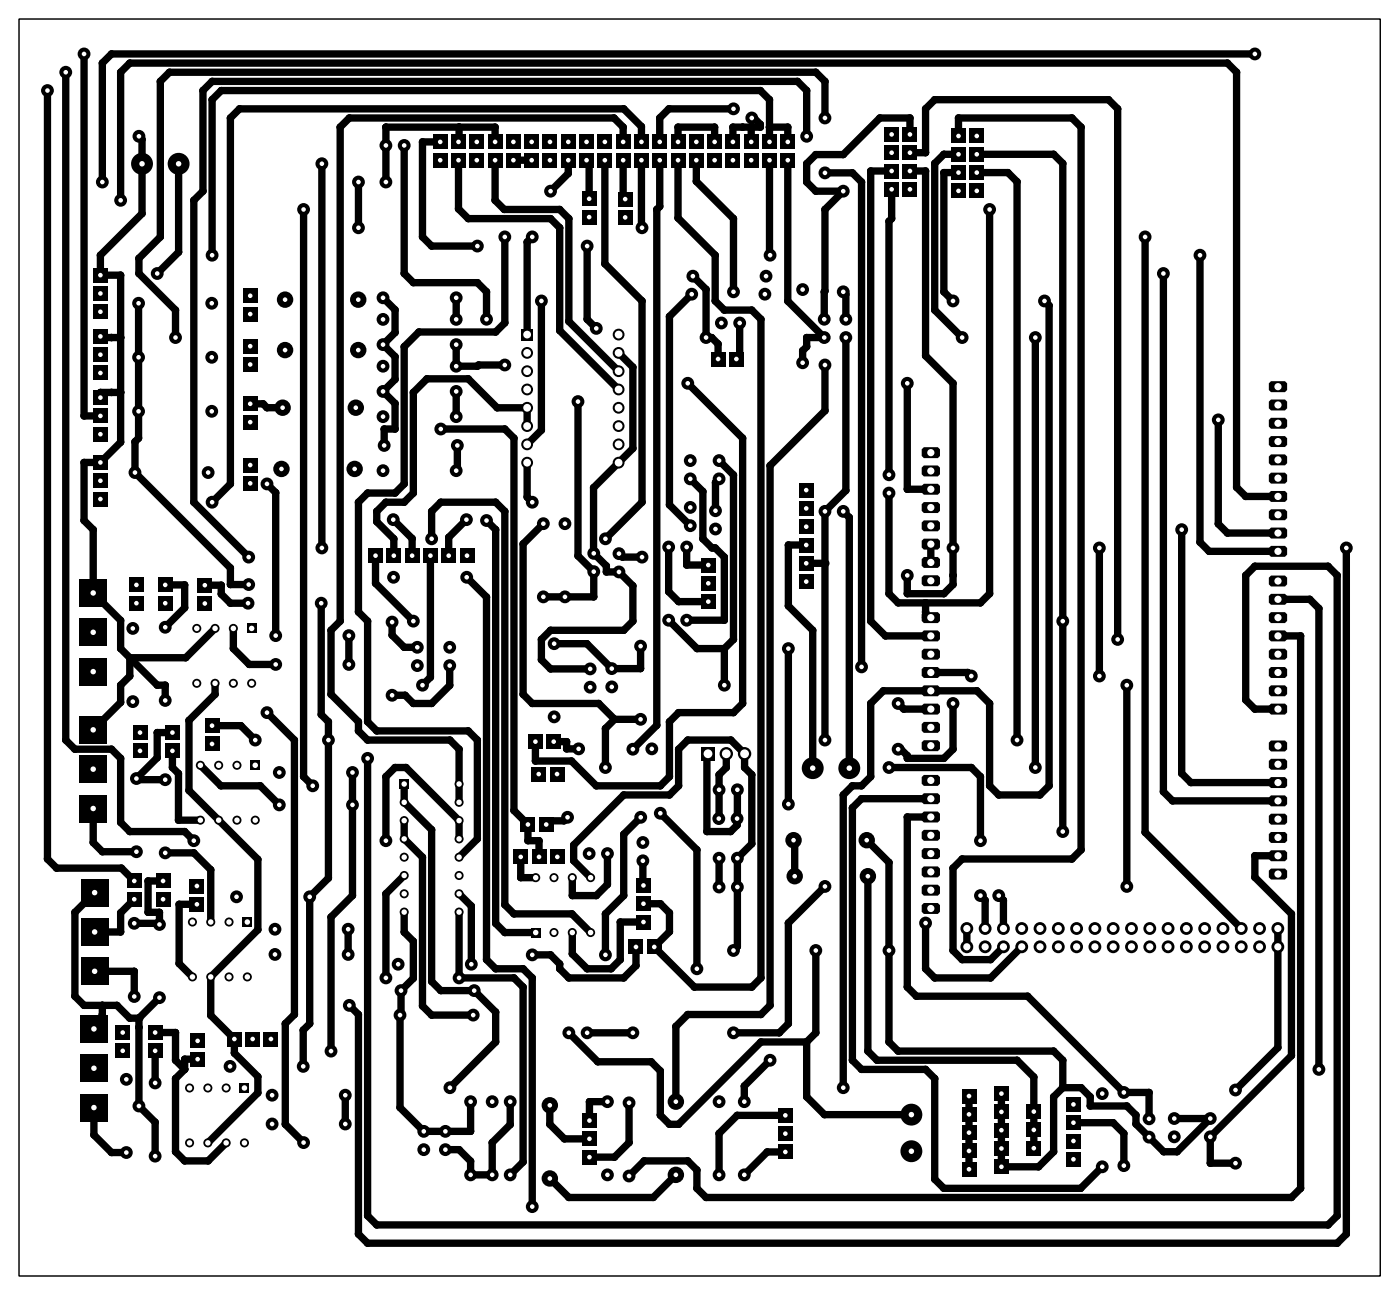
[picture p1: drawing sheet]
<svg xmlns="http://www.w3.org/2000/svg" width="194mm" height="180mm" viewBox="0 0 194 180" stroke-linecap="round" stroke-linejoin="round" font-family="sans-serif">
<g fill="none" stroke="#000" stroke-width="1">
<path d="M6.6 12.6v106.6l1.3 1.3h9l1.7 1.8M9.1 10v92.7l1.3 1.3h5.1l1.2 1.3v8.9l1.3 1.2h7.6l1.3 1.3M11.7 7.5v50.2h2.2M19.3 18.9l.4 .4v10.3l-5.8 5.8v2.8h2.8v23.2l-2.8 2.8h-2.2v8.1l1.2 1.2v8.8l3.8 3.8v3.9l5.1 5.1h1.1v2.1M61.1 19.7h-2.4v13.2l1.2 1.3h6.4M63.7 17.6v2.1M68.7 19.7v-2.1h-15.1v7.7M86.5 19.7v-2.1l-1.3-1.2h-36.7l-1.3 1.2v68.6l-1.2 1.3v8.9l3.8 3.8v1.3l1.2 1.2h11.5l1.2 1.3v7.4M89.1 19.7v-2.1l-2.5-2.5h-53.3l-1.3 1.3v50.8l-2.6 2.5M94.1 19.7v-2.1h5.1v2.1M101.8 15.1h-8.9l-1.3 1.3v3.3M104.3 17.6v2.1"/>
<path d="M104.4 16.4h.3l.9 .9v.3h-3.8v2.1M106.8 17.6h2.6v2.1M106.8 19.7v-5.9l-1.2-1.2h-74.9l-1.3 1.2v21.6M112 18.9v-6.3l-1.3-1.3h-81.3l-1.2 1.3v13.9l-1.3 1.3v41.9l7.6 7.6M114.5 16.4v-5.1l-1.2-1.3h-89.8l-1.2 1.3v21.6l-3 3v2.1l5.1 5v3.9M126.3 18.7v-2.3h-4.1l-5.1 5.1h-3.8l-1.3 1.2v2.6l1.3 1.2h3.8l-2.6 2.6v11.3l-.1 .1v3.8M133.1 18.9v-2.5h15.7l1.3 1.2v100.4l-1.3 1.2h-15.2l-1.3 1.3v11.4l1.3 1.3h3.9l1.8-1.8M174.2 7.5h-158.7l-1.3 1.3v16.5M16.7 27.8v-17.8l1.3-1.2h152.4l1.3 1.2v57.6l1.3 1.3h4.4M24.8 22.7v12.3l-3 3M42.1 29.1v78.7l1.3 1.3M44.7 22.7v53.4"/>
<path d="M49.8 25.3v6.3M56.1 20.2v17.8l1.3 1.2h8.9l1.2 1.3v3.8M63.7 22.2v6.8l1.3 1.3h11.4l1.3 1.3v14.3l8.2 8.2M68.7 22.2v5.6l1.3 1.3h7.7l1.3 1.2v14.3l6.9 6.9M70.1 32.9v11.9l-1.3 1.3h-10.6l-2.1 2v19.1l-1.3 1.2h-3.8l-1.2 1.3v15.3l1.2 1.2v14l1.3 1.3h12.7l1.3 1.2v13.8l-2.6 2.5M71.3 22.2h2.5M73.9 32.9l-.7 .7v12.8M78.9 22.2v1.9l-2.5 2.4M81.4 22.2l.4 .4v5M81.5 34.2v10.1l1.3 1.3M84 22.2v14.4l5.1 5.2v27.9l-5 5.1M86.5 22.2v5.2l.3 .2"/>
<path d="M89.1 22.2v9.3v.1M91.6 22.2v6.5l-.4 .4v71.6l-3.3 3.3M94.1 22.2v8.1l5.2 5.1v6.4l1.3 1.2h3.8l1.2 1.3v91.5l-1.2 1.2h-8l-5.6-5.5 2.1-2.2v-2.6l-1.2-1.2h-2.4M96.2 38.3l1.8 1.9v6.7h.8l.9 .8v2.1M96.7 22.2v3l5.1 5.1v10.2M106.8 22.2v13.1l.1 .1M109.4 22.2v19.6l5 5.1h-2.4v1.2l-.6 .6v1.7M114.5 24h3.8l1.3 1.3v67.3M123.8 26.3v4l-.4 .4v35.2M123.8 23.7h-2.9v62.5l2 2.1h6.3M126.3 21.2h2.2v-6.1l1.3-1.3h24.1l1.3 1.3v73.7M126.3 23.7h2.2v25.7l3.8 3.8v27.9l-1.3 1.3h-5v-2.5"/>
<path d="M133.1 24h-2.1v16.5l1.3 1.3M133.1 21.4h-2.1l-1.2 1.3v20.3l3.8 3.9M135.6 21.4h10.7l1.3 1.3v92.7M135.6 24h4.3l1.3 1.2v77.5M137.4 29.1v53.3l-1.3 1.3h-11.4l-1.3-1.3v-14M159 32.9v82.6l13.3 13.4M161.5 38v71.9l1.3 1.3h14.6M166.6 35.4v39.9l1.3 1.2h9.5M13.9 46.7l.2 .2h2.6M16.7 54.5h-2.8v.7M19.2 42.1v18.7l-.5 .5v4.3l13.3 13.2v2.3h2.5M34.7 56.1h1.8l.6 .5h2.1"/>
<path d="M53.2 41.3l1.6 1.7v3.2l-1.6 1.6 1.6 1.7v3.2l-1.6 1.6 1.6 1.7v3.6h-1.5v2.2M61.2 59.6h8.9l1.3 1.2v51.7l1.9 2v2.2h1.5v2.3M63.3 41.3v3M63.3 47.8v3h3l.1-.1h3.7M63.3 54.3v3.5M73.2 59.1v-2.5h-4.2l-4-4h-5.7l-1.9 1.9v13.9l-1.3 1.3h-2.5l-1.3 1.3v1.4l2.4 2.4v2.3M75.2 41.8v17.9l-2 2M80.2 55.7v21.5l2.2 2.2v3.5h-7M85.9 49l2 2v11.2l-5.5 5.5v9.1l1.8 1.8v.8h1.7l2 1.9v4.9l-1.3 1.3h-10.2l-1.2 1.3v2.8l1.2 1.3h5.5M95.5 53.2l7.6 7.6v36.9l-1.3 1.2h-7.6l-1.3 1.3v7.6l-1.2 1.3h-8.9l-3.5-3.5h-5v-2.6M96 40.8l-3.1 3.1v26.2l2.9 2.9M102.7 44.8v4.6l-.5 .4"/>
<path d="M114.5 50.7v6.3l-7.6 7.6v75l-1.3 1.2h-10.1l-1.7 1.7v10.4M117.1 40.5l.3 .4v3.4M117.4 46.9v21.2l-2.9 2.9v31.7M126 53.2v14.7h3.2M143.7 46.9v59.6M145 41.8l.7 .6v66.7l-1.3 1.3h-5.7l-1.3-1.3v-11.4l-1.8-1.8h-13l-1.7 1.8v10.1l-1.3 1.3h-1.3l-1.2 1.3v40.6M169.1 58.3v14.4l1.3 1.3h7M37.1 67.2l1.2 1.2v19.8M52.1 77.1v3.9l5.3 5.2M54.6 72.1l2.6 2.7v2.3M59.8 77.1v16.9l-1.1 1.1M59.9 74.8v-3.8l1.3-1.3h7.6l1.3 1.3v54.6l1.3 1.3h8l2.6 2.6"/>
<path d="M63.5 61.8v3.4l-.2 .1M64.8 72.1l-2.5 2.5v2.5M67.5 72.3l1.3 1.2v54.7l1.3 1.3h4.3M73.2 64.2v4.8l.7 .7M75.4 72.7l-2.8 2.8v20.9l1.3 1.3h9.2l2.2 2.2M85.9 76.9l.5 .4h2.7M92.8 75.9v6.2l1.4 1.4h4.1M95.3 75.9v2.5h3M95.8 66.5l1.8 1.7v6.6l1.3 1.3h.4l1.3 1.2v8.8h-5.3M99.8 66.5l-.5 .5v3.9M99.8 63.9l2 2v22.9l-1.2 1.2M111.9 78.2h2.6"/>
<path d="M111.9 75.7h-2.4v8.4l3.3 3.4v19.1M117.1 71l.8 .8v34.8M129.2 75.5v2.6M152.6 76.1v17.7M164.1 73.5v33.9l1.2 1.2h12.1M186.9 76.1v95.2l-1.2 1.3h-134.7l-1.2-1.3v-30.5l-1.3-1.2M22.9 81.2h2.7v3.2l-2.7 2.7M28.4 81.2h2.3v1.3l1.3 1.2h2.4M29.9 87.2l-4.1 4.1h-7.8v2.5l-1.3 1.3v2.4l-3.8 3.8M29.9 94.9v1.5l-3.7 3.6v9.7l9.6 9.6v9.8l-6.5 6.5v5.4l3.2 3.2v2l3.3 3.3v2.2l-6.9 7M32.4 87.2v2.8l2.2 2.2h3.7M37.1 98.9l3.8 3.8v38.1l-1.3 1.3v14l2.5 2.5"/>
<path d="M44.6 83.7v15.5l1 1v21.7l-2.6 2.6v17.6l-.9 .9v5M48.4 88.2v4M54.4 86.4v1.8l1.7 1.7h1.8M62.4 92.4v2.7l-2.5 2.6h-2.5l-1.2-1.2h-1.8M64.8 80.1l2.7 2.8v50.3l1.3 1.3h3.8l1.3 1.3v31.7M76.9 89.4h4.6l3.4 3.4h4v-3.1M85.3 99.9l-1.2 1.2v5.4M85.3 99.9h3.6M92.8 86.1l4 3.9h3.8M100.6 90v5.1M109.5 90v21.6M124.7 97.7l.8 .7h3.7"/>
<path d="M128.5 83.7v2h.7M129.2 93.4h5.2l.5 .4M132.3 97.7v6.3l-1.3 1.3h-5v-.4l-.9-.9h-.4M156.4 95.1v28M177.4 88.3h3.2v76.7l-1.3 1.2h-81.3l-1.2-1.2v-2.6l-1.3-1.2h-6.1l-2.1 2.1M177.4 98.4h-3.2l-1.2-1.2v-17.3l1.2-1.3h10.2l1.3 1.3v88.9l-1.3 1.2h-132.1l-1.3-1.2v-63.5M177.4 83.2h4.4l1.3 1.3v64M12.9 112.2v4.8l1.3 1.2h4.7M22.9 118.4h4l2.4 2.3v7.3M23.9 104.2v2.3l.9 .9v6.5h3M23.9 101.7h-2.1v3.5l-2.9 2.9 .2 .1h3.8M27.8 106.2l2.9 2.9h5.4l2.7 2.6"/>
<path d="M29.4 100.7h4l2 2M48.9 107.2v17.1l-2.9 3v18.6M56.1 108.8v2.6l3.8 3.8v21l1.3 1.3h4.6l3 3v4.1l-6.3 6.4M56.1 113.9v2.6l2.6 2.5v20.6l1.2 1.3h5.8M63.7 116.5v-2.6l-7.3-7.4h-1.6l-1.2 1.3v8.9M72.3 119v2.8h2.1M76.9 103h1.8v1h1.6M78.8 113.5l-.5 .4h-2l-.5 .6M84.3 118.5v4.3l-1.5 1.5h-3.3v-2.5M89 113.5l-2.4 2.3v8.5l-2.5 2.6v5.7M89.3 119.5v3.3v.1M91.7 112.9l5.1 5.1v16.5"/>
<path d="M98.3 104.6l-.2 .2v10.6h3.3l.9-.9 .1-4.9M99.8 119.1v4M100.8 104.6v1.9l-1 1v6.1M110.2 116.6l.1 .2v4.8M120.3 116.6l3.1 3.1v24.9l1.3 1.3h21.6l1.3 1.3v3.8M123.4 106.5h11.5l1.2 1.3v8.9M129.2 113.4h-3.2v23.6l1.2 1.3h15.5l13.3 13.4h3.5v3.6M129.2 110.9h-9.6l-1.3 1.2v35.1l1.3 1.3h8.9l1.3 1.2v14l1.2 1.3h19l3-3M177.4 118.8h-3.2v3l5.1 5.1v19.6l-11.3 11.3v3.7h3.5M13.1 134.8h5.5v3.5M13.1 123.9l-2.7 2.8v11.6l1.3 1.3h4.5l1.8 1.7h1.3M14.2 139.6v3.2h-1.2"/>
<path d="M18.6 124.8l-1.9 1.9v2.7h-3.6M22.1 138.5l-2.8 2.8M22.6 122.3h-2v4.3h1.5v1.7l-.1-.1h-3.4M27.3 125.5h-2.4v8.3l1.8 1.8M48.3 129v3.5M56.1 126.6v2.8l1.3 1.3v5.1l-1.7 1.7v3.3l-.2 .1v12.9l3.3 3.3h6.5v-4.2M56.1 121.5l-2.5 2.6v11.7M63.7 126.6v9.2h7.7l1.2 1.2v24.3l-1.8 1.8M63.7 124.1l1.7 1.7v8.1M82 121.8l-2.4-2.3v-2.2l7-6.9h6.3l1.3-1.3v-5.1l1.3-1.3h6l1.9 1.9v1.9l1 1v9.6l-2 2v12.3l-.6 .5M88.3 131.5v2.6l-1.7 1.7h-7.6l-1.3-1.3v-.7l-1.3-1.2h-2.5M89.3 128h-3.2v5.2l-1.3 1.3h-3.3l-2-2.1v-2.9"/>
<path d="M113.3 131.9v11.5l-1.3 1.2M114.5 123.1l-5 5v14l-1.3 1.3h-6.4M120.5 121.6v24.3l1.3 1.3h19.4l2.3 2.3v9.9M128.5 128.1v6.4l1.3 1.3h7.7l4.4-4.4M134.2 128.9v2.5M136.1 124.3l.7 .7v3.9M138.7 124.3l.6 .7v3.9M177.4 128.9v16.5l-5.9 5.9M13 153.8v3.8l2.5 2.4h2M19.3 141.3v12.2l2.2 2.3v4.7M21.5 143.3h2.9v3.9l1.2 1.3M21.5 145.9v4.4"/>
<path d="M25.6 148.5l-1.2 1.2v10.2l1.2 1.3h3.3l2.5-2.5M27.4 147h-1.8v1.5M47.9 152v4M70.8 152.9v3.2l-2.5 2.5v4.5h-3v-1.9l-1.6-1.6h-1.9M76.3 153.4v2.7l2.1 2h3.4M79 143.4l4 4h7.4l1.3 1.3v6.1l1.2 1.3h1.3l11.4-11.5h6.4M81.5 143.4h6.4M84.3 152.9h-2.5v2.7M87.3 153.1v5.5l-2 2h-3.5M106.9 147.2l-3.6 3.6v2.1M109 154.8h-6.7l-2.5 2.5v5.8M109 159.9h-2.5l-3.2 3.2"/>
<path d="M112 144.6v7.7l2.5 2.4h12M134.5 152.2v10.1M147.6 151h2.5l1.3 1.3v1.2h5l1.3 1.3v1.2l3.9 3.9h1.8l4.6-4.6h-5M147.6 151l-1.3 1.3v7.6l-2.1 2.1h-5.2v-10.2M149 155.9h5.5l1.5 1.4v4.5M93.8 163.1l-3.1 3.1h-11.7l-2.7-2.6"/>
</g>
<g fill="#000">
<circle cx="14.2" cy="8.8" r=".51"/>
<circle cx="15.5" cy="7.5" r=".51"/>
<circle cx="16.7" cy="10" r=".51"/>
<circle cx="18" cy="8.8" r=".51"/>
<circle cx="19.7" cy="19.3" r=".51"/>
<circle cx="22.3" cy="11.3" r=".51"/>
<circle cx="23.5" cy="10" r=".51"/>
<circle cx="28.2" cy="12.6" r=".51"/>
<circle cx="29.4" cy="13.8" r=".51"/>
<circle cx="29.4" cy="11.3" r=".51"/>
<circle cx="30.7" cy="12.6" r=".51"/>
<circle cx="32" cy="16.4" r=".51"/>
<circle cx="33.3" cy="15.1" r=".51"/>
<circle cx="47.2" cy="17.6" r=".51"/>
<circle cx="48.5" cy="16.4" r=".51"/>
<circle cx="53.6" cy="17.6" r=".51"/>
<circle cx="58.7" cy="19.7" r=".51"/>
<circle cx="63.7" cy="18.9" r=".51"/>
<circle cx="63.7" cy="17.6" r=".51"/>
<circle cx="63.7" cy="19.7" r=".51"/>
<circle cx="68.7" cy="17.6" r=".51"/>
<circle cx="85.2" cy="16.4" r=".51"/>
<circle cx="86.5" cy="17.6" r=".51"/>
<circle cx="86.6" cy="15.1" r=".51"/>
<circle cx="89.1" cy="17.6" r=".51"/>
<circle cx="91.6" cy="16.4" r=".51"/>
<circle cx="92.9" cy="15.1" r=".51"/>
<circle cx="94.1" cy="17.6" r=".51"/>
<circle cx="99.2" cy="17.6" r=".51"/>
<circle cx="101.8" cy="17.6" r=".51"/>
<circle cx="103.1" cy="17.6" r=".51"/>
<circle cx="104.3" cy="17.6" r=".51"/>
<circle cx="104.7" cy="16.4" r=".51"/>
<circle cx="105.6" cy="12.6" r=".51"/>
<circle cx="105.6" cy="17.6" r=".51"/>
<circle cx="105.6" cy="17.3" r=".51"/>
<circle cx="106.8" cy="17.6" r=".51"/>
<circle cx="106.8" cy="13.8" r=".51"/>
<circle cx="109.4" cy="17.6" r=".51"/>
<circle cx="110.7" cy="11.3" r=".51"/>
<circle cx="112" cy="12.6" r=".51"/>
<circle cx="113.3" cy="10" r=".51"/>
<circle cx="114.5" cy="11.3" r=".51"/>
<circle cx="122.2" cy="16.4" r=".51"/>
<circle cx="126.3" cy="16.4" r=".51"/>
<circle cx="128.5" cy="15.1" r=".51"/>
<circle cx="129.8" cy="13.8" r=".51"/>
<circle cx="133.1" cy="16.4" r=".51"/>
<circle cx="148.8" cy="16.4" r=".51"/>
<circle cx="150.1" cy="17.6" r=".51"/>
<circle cx="153.9" cy="13.8" r=".51"/>
<circle cx="155.2" cy="15.1" r=".51"/>
<circle cx="170.4" cy="8.8" r=".51"/>
<circle cx="171.7" cy="10" r=".51"/>
<circle cx="13.9" cy="35.4" r=".51"/>
<circle cx="14.2" cy="25.3" r=".89"/>
<circle cx="16.7" cy="38.2" r=".51"/>
<circle cx="19.3" cy="38" r=".51"/>
<circle cx="19.3" cy="35.9" r=".51"/>
<circle cx="19.7" cy="29.6" r=".51"/>
<circle cx="22.3" cy="32.9" r=".51"/>
<circle cx="24.8" cy="35" r=".51"/>
<circle cx="26.9" cy="27.8" r=".51"/>
<circle cx="28.2" cy="26.5" r=".51"/>
<circle cx="56.1" cy="38" r=".51"/>
<circle cx="57.4" cy="39.2" r=".51"/>
<circle cx="58.7" cy="32.9" r=".51"/>
<circle cx="59.9" cy="34.2" r=".51"/>
<circle cx="63.7" cy="29" r=".51"/>
<circle cx="65" cy="30.3" r=".51"/>
<circle cx="66.3" cy="39.2" r=".51"/>
<circle cx="68.7" cy="27.8" r=".51"/>
<circle cx="70" cy="29.1" r=".51"/>
<circle cx="71.3" cy="22.2" r=".51"/>
<circle cx="73.2" cy="33.6" r=".51"/>
<circle cx="73.8" cy="22.2" r=".51"/>
<circle cx="76.4" cy="30.3" r=".51"/>
<circle cx="77.7" cy="29.1" r=".51"/>
<circle cx="77.7" cy="31.6" r=".51"/>
<circle cx="78.9" cy="24.1" r=".51"/>
<circle cx="79" cy="30.3" r=".51"/>
<circle cx="81.8" cy="22.6" r=".51"/>
<circle cx="84" cy="36.6" r=".51"/>
<circle cx="86.5" cy="27.4" r=".51"/>
<circle cx="89.1" cy="31.5" r=".51"/>
<circle cx="91.2" cy="29.1" r=".51"/>
<circle cx="91.6" cy="28.7" r=".51"/>
<circle cx="94.1" cy="30.3" r=".51"/>
<circle cx="96.7" cy="25.2" r=".51"/>
<circle cx="99.3" cy="35.4" r=".51"/>
<circle cx="101.8" cy="30.3" r=".51"/>
<circle cx="106.8" cy="35.3" r=".51"/>
<circle cx="112" cy="22.7" r=".51"/>
<circle cx="112" cy="25.3" r=".51"/>
<circle cx="113.3" cy="21.5" r=".51"/>
<circle cx="113.3" cy="26.5" r=".51"/>
<circle cx="114.5" cy="29.1" r=".51"/>
<circle cx="117.1" cy="21.5" r=".51"/>
<circle cx="118.3" cy="24" r=".51"/>
<circle cx="119.6" cy="25.3" r=".51"/>
<circle cx="120.9" cy="23.7" r=".51"/>
<circle cx="123.4" cy="30.7" r=".51"/>
<circle cx="123.8" cy="30.3" r=".51"/>
<circle cx="128.5" cy="21.2" r=".51"/>
<circle cx="128.5" cy="23.7" r=".51"/>
<circle cx="129.8" cy="22.7" r=".51"/>
<circle cx="131" cy="24" r=".51"/>
<circle cx="131" cy="21.4" r=".51"/>
<circle cx="139.9" cy="24" r=".51"/>
<circle cx="141.2" cy="25.2" r=".51"/>
<circle cx="146.3" cy="21.4" r=".51"/>
<circle cx="147.6" cy="22.7" r=".51"/>
<circle cx="11.7" cy="57.7" r=".51"/>
<circle cx="13.9" cy="54.5" r=".51"/>
<circle cx="14.1" cy="46.9" r=".51"/>
<circle cx="15.5" cy="54.5" r=".51"/>
<circle cx="15.5" cy="46.9" r=".51"/>
<circle cx="16.7" cy="54.5" r=".51"/>
<circle cx="16.7" cy="46.9" r=".51"/>
<circle cx="24.4" cy="43" r=".51"/>
<circle cx="36.5" cy="56.1" r=".51"/>
<circle cx="37.1" cy="56.6" r=".51"/>
<circle cx="53.3" cy="59.6" r=".51"/>
<circle cx="54.8" cy="59.6" r=".51"/>
<circle cx="54.8" cy="43" r=".51"/>
<circle cx="54.8" cy="46.2" r=".51"/>
<circle cx="54.8" cy="49.5" r=".51"/>
<circle cx="54.8" cy="52.7" r=".51"/>
<circle cx="54.8" cy="56" r=".51"/>
<circle cx="56.1" cy="48.1" r=".51"/>
<circle cx="57.4" cy="54.5" r=".51"/>
<circle cx="58.2" cy="46.1" r=".51"/>
<circle cx="59.3" cy="52.6" r=".51"/>
<circle cx="65" cy="52.6" r=".51"/>
<circle cx="66.3" cy="50.8" r=".51"/>
<circle cx="66.4" cy="50.7" r=".51"/>
<circle cx="67.5" cy="40.5" r=".51"/>
<circle cx="68.8" cy="46.1" r=".51"/>
<circle cx="69" cy="56.6" r=".51"/>
<circle cx="70.1" cy="44.8" r=".51"/>
<circle cx="70.1" cy="59.6" r=".51"/>
<circle cx="75.2" cy="59.7" r=".51"/>
<circle cx="77.7" cy="45.9" r=".51"/>
<circle cx="79" cy="44.6" r=".51"/>
<circle cx="81.5" cy="44.3" r=".51"/>
<circle cx="87.9" cy="51" r=".51"/>
<circle cx="89.1" cy="41.8" r=".51"/>
<circle cx="92.9" cy="43.9" r=".51"/>
<circle cx="98" cy="40.2" r=".51"/>
<circle cx="98.8" cy="46.9" r=".51"/>
<circle cx="99.3" cy="41.8" r=".51"/>
<circle cx="99.7" cy="47.7" r=".51"/>
<circle cx="100.6" cy="43" r=".51"/>
<circle cx="102.7" cy="49.4" r=".51"/>
<circle cx="104.4" cy="43" r=".51"/>
<circle cx="105.6" cy="44.3" r=".51"/>
<circle cx="109.4" cy="41.8" r=".51"/>
<circle cx="111.4" cy="48.7" r=".51"/>
<circle cx="112" cy="46.9" r=".51"/>
<circle cx="112" cy="48.1" r=".51"/>
<circle cx="114.4" cy="40.5" r=".51"/>
<circle cx="114.5" cy="57" r=".51"/>
<circle cx="114.5" cy="40.4" r=".51"/>
<circle cx="117.4" cy="40.9" r=".51"/>
<circle cx="128.5" cy="49.4" r=".51"/>
<circle cx="129.8" cy="43" r=".51"/>
<circle cx="131" cy="40.5" r=".51"/>
<circle cx="132.3" cy="53.2" r=".51"/>
<circle cx="145.7" cy="42.4" r=".51"/>
<circle cx="11.7" cy="72.3" r=".51"/>
<circle cx="11.7" cy="64.2" r=".51"/>
<circle cx="12.9" cy="73.5" r=".51"/>
<circle cx="16.7" cy="61.4" r=".51"/>
<circle cx="18.7" cy="61.3" r=".51"/>
<circle cx="19.2" cy="60.8" r=".51"/>
<circle cx="26.9" cy="69.7" r=".51"/>
<circle cx="32" cy="67.2" r=".51"/>
<circle cx="32" cy="78.8" r=".51"/>
<circle cx="38.3" cy="68.4" r=".51"/>
<circle cx="49.8" cy="69.7" r=".51"/>
<circle cx="51" cy="68.4" r=".51"/>
<circle cx="52.3" cy="71" r=".51"/>
<circle cx="52.3" cy="72.4" r=".51"/>
<circle cx="53.6" cy="69.7" r=".51"/>
<circle cx="54.7" cy="74.8" r=".51"/>
<circle cx="54.8" cy="68.4" r=".51"/>
<circle cx="56.1" cy="67.2" r=".51"/>
<circle cx="56.1" cy="69.7" r=".51"/>
<circle cx="57.2" cy="74.8" r=".51"/>
<circle cx="57.4" cy="68.4" r=".51"/>
<circle cx="59.9" cy="71" r=".51"/>
<circle cx="61.2" cy="69.7" r=".51"/>
<circle cx="62.3" cy="74.6" r=".51"/>
<circle cx="63.5" cy="65.2" r=".51"/>
<circle cx="68.8" cy="73.5" r=".51"/>
<circle cx="68.8" cy="69.7" r=".51"/>
<circle cx="70.1" cy="71" r=".51"/>
<circle cx="71.4" cy="60.8" r=".51"/>
<circle cx="72.6" cy="75.5" r=".51"/>
<circle cx="73.2" cy="69" r=".51"/>
<circle cx="80.2" cy="77.2" r=".51"/>
<circle cx="82.4" cy="76.8" r=".51"/>
<circle cx="82.4" cy="67.7" r=".51"/>
<circle cx="84.2" cy="79.4" r=".51"/>
<circle cx="84.2" cy="78.6" r=".51"/>
<circle cx="86.4" cy="77.3" r=".51"/>
<circle cx="87.9" cy="62.2" r=".51"/>
<circle cx="89.1" cy="69.7" r=".51"/>
<circle cx="92.9" cy="70.1" r=".51"/>
<circle cx="95.3" cy="78.4" r=".51"/>
<circle cx="97.6" cy="68.2" r=".51"/>
<circle cx="97.6" cy="74.8" r=".51"/>
<circle cx="98.9" cy="76.1" r=".51"/>
<circle cx="99.3" cy="76.1" r=".51"/>
<circle cx="99.3" cy="67" r=".51"/>
<circle cx="100.6" cy="77.3" r=".51"/>
<circle cx="101.8" cy="65.9" r=".51"/>
<circle cx="103.1" cy="60.8" r=".51"/>
<circle cx="106.9" cy="64.6" r=".51"/>
<circle cx="109.5" cy="75.7" r=".51"/>
<circle cx="111.9" cy="78.2" r=".51"/>
<circle cx="114.5" cy="78.2" r=".51"/>
<circle cx="117.4" cy="68.1" r=".51"/>
<circle cx="117.9" cy="71.8" r=".51"/>
<circle cx="126" cy="67.9" r=".51"/>
<circle cx="132.3" cy="79.9" r=".51"/>
<circle cx="166.6" cy="75.3" r=".51"/>
<circle cx="167.9" cy="76.5" r=".51"/>
<circle cx="169.1" cy="72.7" r=".51"/>
<circle cx="170.4" cy="74" r=".51"/>
<circle cx="171.7" cy="67.6" r=".51"/>
<circle cx="173" cy="79.9" r=".51"/>
<circle cx="173" cy="68.9" r=".51"/>
<circle cx="174.2" cy="78.6" r=".51"/>
<circle cx="184.4" cy="78.6" r=".51"/>
<circle cx="185.7" cy="79.9" r=".51"/>
<circle cx="16.7" cy="90" r=".51"/>
<circle cx="16.7" cy="97.5" r=".51"/>
<circle cx="16.7" cy="86.1" r=".51"/>
<circle cx="16.7" cy="95.1" r=".51"/>
<circle cx="18" cy="91.3" r=".51"/>
<circle cx="18" cy="93.8" r=".51"/>
<circle cx="21.8" cy="95.1" r=".51"/>
<circle cx="22.9" cy="95.1" r=".51"/>
<circle cx="25.6" cy="84.4" r=".51"/>
<circle cx="25.6" cy="81.2" r=".51"/>
<circle cx="25.8" cy="91.3" r=".51"/>
<circle cx="29.9" cy="96.4" r=".51"/>
<circle cx="30.7" cy="82.5" r=".51"/>
<circle cx="30.7" cy="81.2" r=".51"/>
<circle cx="32" cy="83.7" r=".51"/>
<circle cx="32" cy="81.1" r=".51"/>
<circle cx="32.4" cy="90" r=".51"/>
<circle cx="34.6" cy="92.2" r=".51"/>
<circle cx="44.6" cy="99.2" r=".51"/>
<circle cx="46" cy="96.4" r=".51"/>
<circle cx="46" cy="87.5" r=".51"/>
<circle cx="47.2" cy="86.2" r=".51"/>
<circle cx="49.8" cy="85" r=".51"/>
<circle cx="51" cy="86.2" r=".51"/>
<circle cx="52.1" cy="81" r=".51"/>
<circle cx="54.4" cy="88.2" r=".51"/>
<circle cx="56.1" cy="89.9" r=".51"/>
<circle cx="56.2" cy="96.5" r=".51"/>
<circle cx="57.4" cy="97.7" r=".51"/>
<circle cx="59.8" cy="94" r=".51"/>
<circle cx="59.9" cy="97.7" r=".51"/>
<circle cx="62.4" cy="95.1" r=".51"/>
<circle cx="67.5" cy="82.9" r=".51"/>
<circle cx="72.6" cy="96.4" r=".51"/>
<circle cx="73.9" cy="97.7" r=".51"/>
<circle cx="75.2" cy="88.8" r=".51"/>
<circle cx="75.2" cy="91.6" r=".51"/>
<circle cx="76.4" cy="87.5" r=".51"/>
<circle cx="76.4" cy="92.9" r=".51"/>
<circle cx="81.5" cy="89.4" r=".51"/>
<circle cx="82.4" cy="82.9" r=".51"/>
<circle cx="83.1" cy="97.7" r=".51"/>
<circle cx="85.3" cy="99.9" r=".51"/>
<circle cx="86.6" cy="87.5" r=".51"/>
<circle cx="87.9" cy="86.2" r=".51"/>
<circle cx="87.9" cy="81.3" r=".51"/>
<circle cx="88.9" cy="92.8" r=".51"/>
<circle cx="92.8" cy="82.1" r=".51"/>
<circle cx="94.2" cy="83.5" r=".51"/>
<circle cx="94.2" cy="98.9" r=".51"/>
<circle cx="96.8" cy="90" r=".51"/>
<circle cx="100.6" cy="86.1" r=".51"/>
<circle cx="100.6" cy="90" r=".51"/>
<circle cx="101.8" cy="88.8" r=".51"/>
<circle cx="101.8" cy="98.9" r=".51"/>
<circle cx="103.1" cy="97.7" r=".51"/>
<circle cx="109.5" cy="84.1" r=".51"/>
<circle cx="112.8" cy="87.5" r=".51"/>
<circle cx="120.9" cy="97.7" r=".51"/>
<circle cx="120.9" cy="86.2" r=".51"/>
<circle cx="122.6" cy="95.9" r=".51"/>
<circle cx="122.9" cy="88.3" r=".51"/>
<circle cx="123.4" cy="82.4" r=".51"/>
<circle cx="124.7" cy="83.7" r=".51"/>
<circle cx="125.5" cy="98.4" r=".51"/>
<circle cx="126" cy="82.4" r=".51"/>
<circle cx="128.5" cy="83.7" r=".51"/>
<circle cx="128.5" cy="85" r=".51"/>
<circle cx="128.5" cy="85.7" r=".51"/>
<circle cx="131" cy="82.4" r=".51"/>
<circle cx="132.3" cy="81.1" r=".51"/>
<circle cx="134.4" cy="93.4" r=".51"/>
<circle cx="135.6" cy="95.9" r=".51"/>
<circle cx="136.1" cy="83.7" r=".51"/>
<circle cx="137.4" cy="97.7" r=".51"/>
<circle cx="137.4" cy="82.4" r=".51"/>
<circle cx="173" cy="97.2" r=".51"/>
<circle cx="174.2" cy="98.4" r=".51"/>
<circle cx="180.6" cy="88.3" r=".51"/>
<circle cx="181.8" cy="83.2" r=".51"/>
<circle cx="183.1" cy="84.5" r=".51"/>
<circle cx="6.6" cy="119.2" r=".51"/>
<circle cx="9.1" cy="102.7" r=".51"/>
<circle cx="10.4" cy="104" r=".51"/>
<circle cx="12.9" cy="117" r=".51"/>
<circle cx="14.2" cy="118.2" r=".51"/>
<circle cx="15.5" cy="104" r=".51"/>
<circle cx="16.7" cy="105.3" r=".51"/>
<circle cx="16.7" cy="114.2" r=".51"/>
<circle cx="18" cy="115.4" r=".51"/>
<circle cx="19.1" cy="108.2" r=".51"/>
<circle cx="21.8" cy="101.7" r=".51"/>
<circle cx="21.8" cy="105.2" r=".51"/>
<circle cx="23.9" cy="106.5" r=".51"/>
<circle cx="24.8" cy="113.9" r=".51"/>
<circle cx="24.8" cy="107.4" r=".51"/>
<circle cx="25.6" cy="115.4" r=".51"/>
<circle cx="26.2" cy="109.7" r=".51"/>
<circle cx="26.2" cy="100" r=".51"/>
<circle cx="26.9" cy="118.4" r=".51"/>
<circle cx="30.7" cy="109.1" r=".51"/>
<circle cx="33.4" cy="100.7" r=".51"/>
<circle cx="35.8" cy="119.3" r=".51"/>
<circle cx="36.1" cy="109.1" r=".51"/>
<circle cx="40.9" cy="102.7" r=".51"/>
<circle cx="42.1" cy="107.8" r=".51"/>
<circle cx="45.6" cy="100.2" r=".51"/>
<circle cx="49.8" cy="101.5" r=".51"/>
<circle cx="49.8" cy="100.2" r=".51"/>
<circle cx="51" cy="102.7" r=".51"/>
<circle cx="51" cy="100.2" r=".51"/>
<circle cx="52.3" cy="101.5" r=".51"/>
<circle cx="53.6" cy="107.8" r=".51"/>
<circle cx="54.8" cy="106.5" r=".51"/>
<circle cx="56.4" cy="106.5" r=".51"/>
<circle cx="58.7" cy="119" r=".51"/>
<circle cx="59.9" cy="115.2" r=".51"/>
<circle cx="62.5" cy="102.7" r=".51"/>
<circle cx="63.7" cy="104" r=".51"/>
<circle cx="65" cy="101.5" r=".51"/>
<circle cx="66.3" cy="102.7" r=".51"/>
<circle cx="66.3" cy="116.5" r=".51"/>
<circle cx="71.4" cy="112.5" r=".51"/>
<circle cx="73.3" cy="116.7" r=".51"/>
<circle cx="74.3" cy="105.6" r=".51"/>
<circle cx="74.8" cy="116.7" r=".51"/>
<circle cx="76.3" cy="113.9" r=".51"/>
<circle cx="78.3" cy="113.9" r=".51"/>
<circle cx="78.7" cy="103" r=".51"/>
<circle cx="78.7" cy="104" r=".51"/>
<circle cx="79.3" cy="105.6" r=".51"/>
<circle cx="79.6" cy="117.3" r=".51"/>
<circle cx="79.6" cy="119.5" r=".51"/>
<circle cx="82.8" cy="109.1" r=".51"/>
<circle cx="84.1" cy="101.1" r=".51"/>
<circle cx="86.6" cy="115.8" r=".51"/>
<circle cx="86.6" cy="110.4" r=".51"/>
<circle cx="91.2" cy="100.7" r=".51"/>
<circle cx="91.7" cy="109.1" r=".51"/>
<circle cx="92.9" cy="110.4" r=".51"/>
<circle cx="92.9" cy="107.8" r=".51"/>
<circle cx="92.9" cy="100.2" r=".51"/>
<circle cx="94.2" cy="104" r=".51"/>
<circle cx="94.2" cy="109.1" r=".51"/>
<circle cx="95.5" cy="102.7" r=".51"/>
<circle cx="96.8" cy="118" r=".51"/>
<circle cx="98.1" cy="104.8" r=".51"/>
<circle cx="98.1" cy="115.4" r=".51"/>
<circle cx="99.8" cy="107.5" r=".51"/>
<circle cx="99.8" cy="113.6" r=".51"/>
<circle cx="100.8" cy="106.5" r=".51"/>
<circle cx="101.4" cy="115.4" r=".51"/>
<circle cx="101.5" cy="102.7" r=".51"/>
<circle cx="102.3" cy="114.5" r=".51"/>
<circle cx="102.4" cy="113.6" r=".51"/>
<circle cx="103.4" cy="106.5" r=".51"/>
<circle cx="104.4" cy="107.5" r=".51"/>
<circle cx="104.4" cy="117.1" r=".51"/>
<circle cx="110.3" cy="116.8" r=".51"/>
<circle cx="117.1" cy="110.4" r=".51"/>
<circle cx="118.3" cy="109.1" r=".51"/>
<circle cx="118.3" cy="112.1" r=".51"/>
<circle cx="119.6" cy="109.1" r=".51"/>
<circle cx="119.6" cy="110.9" r=".51"/>
<circle cx="120.9" cy="107.8" r=".51"/>
<circle cx="123.4" cy="119.7" r=".51"/>
<circle cx="125.1" cy="104" r=".51"/>
<circle cx="126" cy="113.4" r=".51"/>
<circle cx="126" cy="105.3" r=".51"/>
<circle cx="126" cy="104.9" r=".51"/>
<circle cx="131" cy="105.3" r=".51"/>
<circle cx="132.3" cy="104" r=".51"/>
<circle cx="133.6" cy="119.2" r=".51"/>
<circle cx="134.9" cy="106.5" r=".51"/>
<circle cx="136.1" cy="107.8" r=".51"/>
<circle cx="137.4" cy="109.1" r=".51"/>
<circle cx="138.7" cy="110.4" r=".51"/>
<circle cx="144.4" cy="110.4" r=".51"/>
<circle cx="145.7" cy="109.1" r=".51"/>
<circle cx="148.8" cy="119.2" r=".51"/>
<circle cx="150.1" cy="118" r=".51"/>
<circle cx="159" cy="115.5" r=".51"/>
<circle cx="161.5" cy="109.9" r=".51"/>
<circle cx="162.8" cy="111.2" r=".51"/>
<circle cx="164.1" cy="107.4" r=".51"/>
<circle cx="165.3" cy="108.6" r=".51"/>
<circle cx="174.2" cy="118.8" r=".51"/>
<circle cx="7.9" cy="120.5" r=".51"/>
<circle cx="10.4" cy="126.7" r=".51"/>
<circle cx="10.4" cy="138.3" r=".51"/>
<circle cx="11.7" cy="139.6" r=".51"/>
<circle cx="14.2" cy="139.6" r=".51"/>
<circle cx="16.2" cy="139.6" r=".51"/>
<circle cx="16.7" cy="126.7" r=".51"/>
<circle cx="16.7" cy="129.4" r=".51"/>
<circle cx="16.9" cy="120.5" r=".51"/>
<circle cx="18.6" cy="134.8" r=".51"/>
<circle cx="20.6" cy="122.3" r=".51"/>
<circle cx="20.6" cy="126.6" r=".51"/>
<circle cx="22" cy="128.2" r=".51"/>
<circle cx="22.1" cy="126.6" r=".51"/>
<circle cx="24.9" cy="125.5" r=".51"/>
<circle cx="24.9" cy="133.8" r=".51"/>
<circle cx="29.3" cy="120.7" r=".51"/>
<circle cx="35.8" cy="129.1" r=".51"/>
<circle cx="45.6" cy="121.9" r=".51"/>
<circle cx="46" cy="127.3" r=".51"/>
<circle cx="48.9" cy="124.3" r=".51"/>
<circle cx="53.6" cy="124.1" r=".51"/>
<circle cx="56.1" cy="129.4" r=".51"/>
<circle cx="57.4" cy="135.8" r=".51"/>
<circle cx="57.4" cy="130.7" r=".51"/>
<circle cx="58.7" cy="139.6" r=".51"/>
<circle cx="59.9" cy="136.2" r=".51"/>
<circle cx="61.2" cy="137.5" r=".51"/>
<circle cx="65.4" cy="125.8" r=".51"/>
<circle cx="67.5" cy="133.2" r=".51"/>
<circle cx="68.8" cy="134.5" r=".51"/>
<circle cx="68.8" cy="128.2" r=".51"/>
<circle cx="70.1" cy="129.5" r=".51"/>
<circle cx="70.1" cy="125.6" r=".51"/>
<circle cx="71.4" cy="126.9" r=".51"/>
<circle cx="71.4" cy="135.8" r=".51"/>
<circle cx="72.3" cy="121.8" r=".51"/>
<circle cx="72.6" cy="137" r=".51"/>
<circle cx="72.6" cy="134.5" r=".51"/>
<circle cx="73.9" cy="135.8" r=".51"/>
<circle cx="76.4" cy="132.6" r=".51"/>
<circle cx="77.7" cy="134.5" r=".51"/>
<circle cx="77.7" cy="133.8" r=".51"/>
<circle cx="79" cy="135.8" r=".51"/>
<circle cx="79.4" cy="126.9" r=".51"/>
<circle cx="79.5" cy="132.4" r=".51"/>
<circle cx="79.5" cy="124.3" r=".51"/>
<circle cx="81.5" cy="134.5" r=".51"/>
<circle cx="82.8" cy="124.3" r=".51"/>
<circle cx="84.1" cy="126.9" r=".51"/>
<circle cx="84.3" cy="122.8" r=".51"/>
<circle cx="84.8" cy="134.5" r=".51"/>
<circle cx="86.1" cy="128" r=".51"/>
<circle cx="86.1" cy="133.2" r=".51"/>
<circle cx="86.6" cy="135.8" r=".51"/>
<circle cx="86.6" cy="124.3" r=".51"/>
<circle cx="88.3" cy="134.1" r=".51"/>
<circle cx="89.3" cy="122.8" r=".51"/>
<circle cx="91.7" cy="125.5" r=".51"/>
<circle cx="92.9" cy="126.7" r=".51"/>
<circle cx="92.9" cy="129.3" r=".51"/>
<circle cx="96.4" cy="137" r=".51"/>
<circle cx="102.4" cy="131.4" r=".51"/>
<circle cx="104.4" cy="137" r=".51"/>
<circle cx="105.6" cy="135.8" r=".51"/>
<circle cx="106.9" cy="139.6" r=".51"/>
<circle cx="109.5" cy="128.1" r=".51"/>
<circle cx="126" cy="137" r=".51"/>
<circle cx="127.2" cy="138.3" r=".51"/>
<circle cx="128.5" cy="134.5" r=".51"/>
<circle cx="129.8" cy="135.8" r=".51"/>
<circle cx="132.3" cy="131.9" r=".51"/>
<circle cx="132.3" cy="120.5" r=".51"/>
<circle cx="133.6" cy="133.2" r=".51"/>
<circle cx="136.8" cy="125" r=".51"/>
<circle cx="137.5" cy="135.8" r=".51"/>
<circle cx="137.5" cy="133.2" r=".51"/>
<circle cx="139.3" cy="125" r=".51"/>
<circle cx="142.7" cy="138.3" r=".51"/>
<circle cx="174.2" cy="121.8" r=".51"/>
<circle cx="179.3" cy="126.9" r=".51"/>
<circle cx="13" cy="157.6" r=".51"/>
<circle cx="14.2" cy="140.8" r=".51"/>
<circle cx="14.2" cy="142.8" r=".51"/>
<circle cx="15.5" cy="160" r=".51"/>
<circle cx="18" cy="141.3" r=".51"/>
<circle cx="19.3" cy="142.6" r=".51"/>
<circle cx="19.3" cy="141.3" r=".51"/>
<circle cx="21.5" cy="155.8" r=".51"/>
<circle cx="24.4" cy="147.2" r=".51"/>
<circle cx="24.4" cy="143.3" r=".51"/>
<circle cx="24.4" cy="149.7" r=".51"/>
<circle cx="24.4" cy="159.9" r=".51"/>
<circle cx="25.6" cy="148.5" r=".51"/>
<circle cx="25.6" cy="147" r=".51"/>
<circle cx="29.3" cy="141" r=".51"/>
<circle cx="32.5" cy="146.2" r=".51"/>
<circle cx="35.8" cy="151.7" r=".51"/>
<circle cx="35.8" cy="149.5" r=".51"/>
<circle cx="39.6" cy="156.1" r=".51"/>
<circle cx="39.6" cy="142.1" r=".51"/>
<circle cx="40.9" cy="140.8" r=".51"/>
<circle cx="42.1" cy="143" r=".51"/>
<circle cx="43" cy="142.1" r=".51"/>
<circle cx="49.8" cy="140.8" r=".51"/>
<circle cx="55.5" cy="153.8" r=".51"/>
<circle cx="55.7" cy="140.8" r=".51"/>
<circle cx="59.9" cy="140.9" r=".51"/>
<circle cx="63.7" cy="159.6" r=".51"/>
<circle cx="65.3" cy="157.1" r=".51"/>
<circle cx="68.3" cy="158.6" r=".51"/>
<circle cx="68.8" cy="140.5" r=".51"/>
<circle cx="68.8" cy="144.6" r=".51"/>
<circle cx="70.8" cy="156.1" r=".51"/>
<circle cx="76.3" cy="156.1" r=".51"/>
<circle cx="78.4" cy="158.1" r=".51"/>
<circle cx="81.8" cy="152.9" r=".51"/>
<circle cx="83" cy="147.4" r=".51"/>
<circle cx="87.3" cy="158.6" r=".51"/>
<circle cx="90.4" cy="147.4" r=".51"/>
<circle cx="91.7" cy="148.7" r=".51"/>
<circle cx="91.7" cy="154.8" r=".51"/>
<circle cx="92.9" cy="156.1" r=".51"/>
<circle cx="93.8" cy="142.5" r=".51"/>
<circle cx="94.2" cy="156.1" r=".51"/>
<circle cx="95.5" cy="140.8" r=".51"/>
<circle cx="99.8" cy="157.3" r=".51"/>
<circle cx="102.3" cy="154.8" r=".51"/>
<circle cx="103.3" cy="150.8" r=".51"/>
<circle cx="105.6" cy="140.8" r=".51"/>
<circle cx="105.6" cy="144.6" r=".51"/>
<circle cx="106.5" cy="159.9" r=".51"/>
<circle cx="108.2" cy="143.4" r=".51"/>
<circle cx="109.5" cy="142.1" r=".51"/>
<circle cx="112" cy="144.6" r=".51"/>
<circle cx="112" cy="152.3" r=".51"/>
<circle cx="113.3" cy="143.4" r=".51"/>
<circle cx="114.5" cy="154.7" r=".51"/>
<circle cx="118.3" cy="147.2" r=".51"/>
<circle cx="119.6" cy="148.5" r=".51"/>
<circle cx="120.5" cy="145.9" r=".51"/>
<circle cx="121.8" cy="147.2" r=".51"/>
<circle cx="123.4" cy="144.6" r=".51"/>
<circle cx="124.7" cy="145.9" r=".51"/>
<circle cx="128.5" cy="148.5" r=".51"/>
<circle cx="129.8" cy="149.7" r=".51"/>
<circle cx="141.2" cy="147.2" r=".51"/>
<circle cx="143.5" cy="149.5" r=".51"/>
<circle cx="146.3" cy="159.9" r=".51"/>
<circle cx="146.3" cy="152.3" r=".51"/>
<circle cx="146.3" cy="145.9" r=".51"/>
<circle cx="147.6" cy="147.2" r=".51"/>
<circle cx="147.6" cy="151" r=".51"/>
<circle cx="150.1" cy="151" r=".51"/>
<circle cx="151.4" cy="153.5" r=".51"/>
<circle cx="151.4" cy="152.3" r=".51"/>
<circle cx="154.5" cy="155.9" r=".51"/>
<circle cx="156" cy="157.3" r=".51"/>
<circle cx="156.4" cy="153.5" r=".51"/>
<circle cx="157.7" cy="156" r=".51"/>
<circle cx="157.7" cy="154.8" r=".51"/>
<circle cx="159.5" cy="151.7" r=".51"/>
<circle cx="161.6" cy="159.9" r=".51"/>
<circle cx="163.4" cy="159.9" r=".51"/>
<circle cx="177.4" cy="145.4" r=".51"/>
<circle cx="179.3" cy="146.5" r=".51"/>
<circle cx="25.6" cy="161.2" r=".51"/>
<circle cx="28.9" cy="161.2" r=".51"/>
<circle cx="49.8" cy="171.3" r=".51"/>
<circle cx="51" cy="168.8" r=".51"/>
<circle cx="51" cy="172.6" r=".51"/>
<circle cx="52.3" cy="170" r=".51"/>
<circle cx="65.3" cy="161.2" r=".51"/>
<circle cx="72.6" cy="161.3" r=".51"/>
<circle cx="79" cy="166.2" r=".51"/>
<circle cx="85.3" cy="160.6" r=".51"/>
<circle cx="89.4" cy="161.2" r=".51"/>
<circle cx="90.7" cy="166.2" r=".51"/>
<circle cx="95.5" cy="161.2" r=".51"/>
<circle cx="96.8" cy="162.4" r=".51"/>
<circle cx="96.8" cy="165" r=".51"/>
<circle cx="98" cy="166.2" r=".51"/>
<circle cx="129.8" cy="163.7" r=".51"/>
<circle cx="131" cy="165" r=".51"/>
<circle cx="144.2" cy="162" r=".51"/>
<circle cx="150" cy="165" r=".51"/>
<circle cx="168" cy="161.5" r=".51"/>
<circle cx="179.3" cy="166.2" r=".51"/>
<circle cx="180.6" cy="165" r=".51"/>
<circle cx="184.4" cy="170" r=".51"/>
<circle cx="185.7" cy="172.6" r=".51"/>
<circle cx="185.7" cy="168.8" r=".51"/>
<circle cx="186.9" cy="171.3" r=".51"/>
</g>
<g fill="#000">
<circle cx="71.3" cy="22.2" r=".51"/>
<circle cx="73.8" cy="22.2" r=".51"/>
<circle cx="111.9" cy="78.2" r=".51"/>
<circle cx="114.5" cy="78.2" r=".51"/>
<circle cx="19.3" cy="141.3" r=".51"/>
</g>
<circle cx="14.2" cy="25.3" r=".32" fill="#fff"/>
<circle cx="174.2" cy="7.5" r=".89" fill="#000"/>
<circle cx="174.2" cy="7.5" r=".32" fill="#fff"/>
<circle cx="34.5" cy="81.2" r=".89" fill="#000"/>
<circle cx="34.5" cy="81.1" r=".32" fill="#fff"/>
<circle cx="21.8" cy="38" r=".89" fill="#000"/>
<circle cx="21.8" cy="38" r=".32" fill="#fff"/>
<circle cx="63.7" cy="135.8" r=".89" fill="#000"/>
<circle cx="63.7" cy="135.8" r=".32" fill="#fff"/>
<circle cx="9.1" cy="10" r=".89" fill="#000"/>
<circle cx="9.1" cy="10" r=".32" fill="#fff"/>
<circle cx="26.9" cy="116.7" r=".89" fill="#000"/>
<circle cx="26.9" cy="116.7" r=".32" fill="#fff"/>
<circle cx="53.6" cy="116.7" r=".89" fill="#000"/>
<circle cx="53.6" cy="116.7" r=".32" fill="#fff"/>
<circle cx="119.6" cy="92.6" r=".89" fill="#000"/>
<circle cx="119.6" cy="92.6" r=".32" fill="#fff"/>
<circle cx="114.5" cy="24" r=".89" fill="#000"/>
<circle cx="114.5" cy="24" r=".32" fill="#fff"/>
<circle cx="89.1" cy="31.6" r=".89" fill="#000"/>
<circle cx="89.1" cy="31.6" r=".32" fill="#fff"/>
<circle cx="61.2" cy="59.6" r=".89" fill="#000"/>
<circle cx="61.2" cy="59.6" r=".32" fill="#fff"/>
<circle cx="70.1" cy="32.9" r=".89" fill="#000"/>
<circle cx="70.1" cy="32.9" r=".32" fill="#fff"/>
<circle cx="43.4" cy="109.1" r=".89" fill="#000"/>
<circle cx="43.4" cy="109.1" r=".32" fill="#fff"/>
<circle cx="42.1" cy="29.1" r=".89" fill="#000"/>
<circle cx="42.1" cy="29.1" r=".32" fill="#fff"/>
<circle cx="53.6" cy="20.2" r=".89" fill="#000"/>
<circle cx="53.6" cy="20.2" r=".32" fill="#fff"/>
<circle cx="19.3" cy="18.9" r=".89" fill="#000"/>
<circle cx="19.3" cy="18.9" r=".32" fill="#fff"/>
<circle cx="114.5" cy="71" r=".89" fill="#000"/>
<circle cx="114.5" cy="71" r=".32" fill="#fff"/>
<circle cx="37.1" cy="67.2" r=".89" fill="#000"/>
<circle cx="37.1" cy="67.2" r=".32" fill="#fff"/>
<circle cx="114.5" cy="102.7" r=".89" fill="#000"/>
<circle cx="114.5" cy="102.7" r=".32" fill="#fff"/>
<circle cx="53.6" cy="25.3" r=".89" fill="#000"/>
<circle cx="53.6" cy="25.3" r=".32" fill="#fff"/>
<circle cx="117.1" cy="26.5" r=".89" fill="#000"/>
<circle cx="117.1" cy="26.5" r=".32" fill="#fff"/>
<circle cx="19.3" cy="153.5" r=".89" fill="#000"/>
<circle cx="19.3" cy="153.5" r=".32" fill="#fff"/>
<circle cx="123.4" cy="132" r=".89" fill="#000"/>
<circle cx="123.4" cy="131.9" r=".32" fill="#fff"/>
<circle cx="80.2" cy="55.8" r=".89" fill="#000"/>
<circle cx="80.2" cy="55.7" r=".32" fill="#fff"/>
<circle cx="106.9" cy="35.4" r=".89" fill="#000"/>
<circle cx="106.9" cy="35.4" r=".32" fill="#fff"/>
<circle cx="114.5" cy="50.7" r=".89" fill="#000"/>
<circle cx="114.5" cy="50.7" r=".32" fill="#fff"/>
<circle cx="101.8" cy="15.1" r=".89" fill="#000"/>
<circle cx="101.8" cy="15.1" r=".32" fill="#fff"/>
<circle cx="6.6" cy="12.6" r=".89" fill="#000"/>
<circle cx="6.6" cy="12.6" r=".32" fill="#fff"/>
<circle cx="29.4" cy="35.4" r=".89" fill="#000"/>
<circle cx="29.4" cy="35.4" r=".32" fill="#fff"/>
<circle cx="24.4" cy="46.9" r=".89" fill="#000"/>
<circle cx="24.4" cy="46.9" r=".32" fill="#fff"/>
<circle cx="114.5" cy="16.4" r=".89" fill="#000"/>
<circle cx="114.5" cy="16.4" r=".32" fill="#fff"/>
<circle cx="104.4" cy="16.4" r=".89" fill="#000"/>
<circle cx="104.4" cy="16.4" r=".32" fill="#fff"/>
<circle cx="11.7" cy="7.5" r=".89" fill="#000"/>
<circle cx="11.7" cy="7.5" r=".32" fill="#fff"/>
<circle cx="29.4" cy="69.7" r=".89" fill="#000"/>
<circle cx="29.4" cy="69.7" r=".32" fill="#fff"/>
<circle cx="44.7" cy="76.1" r=".89" fill="#000"/>
<circle cx="44.7" cy="76.1" r=".32" fill="#fff"/>
<circle cx="44.7" cy="22.7" r=".89" fill="#000"/>
<circle cx="44.7" cy="22.7" r=".32" fill="#fff"/>
<circle cx="123.4" cy="68.5" r=".89" fill="#000"/>
<circle cx="123.4" cy="68.4" r=".32" fill="#fff"/>
<circle cx="89.1" cy="77.3" r=".89" fill="#000"/>
<circle cx="89.1" cy="77.3" r=".32" fill="#fff"/>
<circle cx="137.4" cy="29.1" r=".89" fill="#000"/>
<circle cx="137.4" cy="29.1" r=".32" fill="#fff"/>
<circle cx="155.2" cy="88.8" r=".89" fill="#000"/>
<circle cx="155.2" cy="88.8" r=".32" fill="#fff"/>
<circle cx="132.3" cy="97.7" r=".89" fill="#000"/>
<circle cx="132.3" cy="97.7" r=".32" fill="#fff"/>
<circle cx="124.7" cy="104" r=".89" fill="#000"/>
<circle cx="124.7" cy="104" r=".32" fill="#fff"/>
<circle cx="132.3" cy="76.1" r=".89" fill="#000"/>
<circle cx="132.3" cy="76.1" r=".32" fill="#fff"/>
<circle cx="152.6" cy="76.1" r=".89" fill="#000"/>
<circle cx="152.6" cy="76.1" r=".32" fill="#fff"/>
<circle cx="152.6" cy="93.9" r=".89" fill="#000"/>
<circle cx="152.6" cy="93.8" r=".32" fill="#fff"/>
<circle cx="134.9" cy="93.9" r=".89" fill="#000"/>
<circle cx="134.9" cy="93.8" r=".32" fill="#fff"/>
<circle cx="126" cy="79.9" r=".89" fill="#000"/>
<circle cx="126" cy="79.9" r=".32" fill="#fff"/>
<circle cx="145" cy="41.8" r=".89" fill="#000"/>
<circle cx="145" cy="41.8" r=".32" fill="#fff"/>
<circle cx="132.3" cy="41.8" r=".89" fill="#000"/>
<circle cx="132.3" cy="41.8" r=".32" fill="#fff"/>
<circle cx="117.1" cy="151" r=".89" fill="#000"/>
<circle cx="117.1" cy="151" r=".32" fill="#fff"/>
<circle cx="124.7" cy="97.7" r=".89" fill="#000"/>
<circle cx="124.7" cy="97.7" r=".32" fill="#fff"/>
<circle cx="100.6" cy="95.1" r=".89" fill="#000"/>
<circle cx="100.6" cy="95.1" r=".32" fill="#fff"/>
<circle cx="133.6" cy="46.9" r=".89" fill="#000"/>
<circle cx="133.6" cy="46.9" r=".32" fill="#fff"/>
<circle cx="143.7" cy="46.9" r=".89" fill="#000"/>
<circle cx="143.7" cy="46.9" r=".32" fill="#fff"/>
<circle cx="143.7" cy="106.6" r=".89" fill="#000"/>
<circle cx="143.7" cy="106.5" r=".32" fill="#fff"/>
<circle cx="117.1" cy="40.5" r=".89" fill="#000"/>
<circle cx="117.1" cy="40.5" r=".32" fill="#fff"/>
<circle cx="51" cy="105.3" r=".89" fill="#000"/>
<circle cx="51" cy="105.3" r=".32" fill="#fff"/>
<circle cx="58.7" cy="95.1" r=".89" fill="#000"/>
<circle cx="58.7" cy="95.1" r=".32" fill="#fff"/>
<circle cx="73.9" cy="167.5" r=".89" fill="#000"/>
<circle cx="73.9" cy="167.5" r=".32" fill="#fff"/>
<circle cx="49.8" cy="31.6" r=".89" fill="#000"/>
<circle cx="49.8" cy="31.6" r=".32" fill="#fff"/>
<circle cx="49.8" cy="25.3" r=".89" fill="#000"/>
<circle cx="49.8" cy="25.3" r=".32" fill="#fff"/>
<circle cx="16.7" cy="27.8" r=".89" fill="#000"/>
<circle cx="16.7" cy="27.8" r=".32" fill="#fff"/>
<circle cx="73.9" cy="69.7" r=".89" fill="#000"/>
<circle cx="73.9" cy="69.7" r=".32" fill="#fff"/>
<circle cx="164.1" cy="73.5" r=".89" fill="#000"/>
<circle cx="164.1" cy="73.5" r=".32" fill="#fff"/>
<circle cx="161.5" cy="38" r=".89" fill="#000"/>
<circle cx="161.5" cy="38" r=".32" fill="#fff"/>
<circle cx="75.2" cy="41.8" r=".89" fill="#000"/>
<circle cx="75.2" cy="41.8" r=".32" fill="#fff"/>
<circle cx="141.2" cy="102.7" r=".89" fill="#000"/>
<circle cx="141.2" cy="102.7" r=".32" fill="#fff"/>
<circle cx="147.6" cy="115.4" r=".89" fill="#000"/>
<circle cx="147.6" cy="115.4" r=".32" fill="#fff"/>
<circle cx="109.5" cy="90" r=".89" fill="#000"/>
<circle cx="109.5" cy="90" r=".32" fill="#fff"/>
<circle cx="109.5" cy="111.6" r=".89" fill="#000"/>
<circle cx="109.5" cy="111.6" r=".32" fill="#fff"/>
<circle cx="147.6" cy="86.2" r=".89" fill="#000"/>
<circle cx="147.6" cy="86.2" r=".32" fill="#fff"/>
<circle cx="73.9" cy="32.9" r=".89" fill="#000"/>
<circle cx="73.9" cy="32.9" r=".32" fill="#fff"/>
<circle cx="159" cy="32.9" r=".89" fill="#000"/>
<circle cx="159" cy="32.9" r=".32" fill="#fff"/>
<circle cx="57.4" cy="86.2" r=".89" fill="#000"/>
<circle cx="57.4" cy="86.2" r=".32" fill="#fff"/>
<circle cx="81.5" cy="143.4" r=".89" fill="#000"/>
<circle cx="81.5" cy="143.4" r=".32" fill="#fff"/>
<circle cx="87.9" cy="143.4" r=".89" fill="#000"/>
<circle cx="87.9" cy="143.4" r=".32" fill="#fff"/>
<circle cx="53.6" cy="135.8" r=".89" fill="#000"/>
<circle cx="53.6" cy="135.8" r=".32" fill="#fff"/>
<circle cx="128.5" cy="128.1" r=".89" fill="#000"/>
<circle cx="128.5" cy="128.1" r=".32" fill="#fff"/>
<circle cx="156.4" cy="95.1" r=".89" fill="#000"/>
<circle cx="156.4" cy="95.1" r=".32" fill="#fff"/>
<circle cx="156.4" cy="123.1" r=".89" fill="#000"/>
<circle cx="156.4" cy="123.1" r=".32" fill="#fff"/>
<circle cx="106.9" cy="147.2" r=".89" fill="#000"/>
<circle cx="106.9" cy="147.2" r=".32" fill="#fff"/>
<circle cx="138.7" cy="124.3" r=".89" fill="#000"/>
<circle cx="138.7" cy="124.3" r=".32" fill="#fff"/>
<circle cx="46" cy="145.9" r=".89" fill="#000"/>
<circle cx="46" cy="145.9" r=".32" fill="#fff"/>
<circle cx="96.8" cy="134.5" r=".89" fill="#000"/>
<circle cx="96.8" cy="134.5" r=".32" fill="#fff"/>
<circle cx="91.7" cy="112.9" r=".89" fill="#000"/>
<circle cx="91.7" cy="112.9" r=".32" fill="#fff"/>
<circle cx="37.1" cy="98.9" r=".89" fill="#000"/>
<circle cx="37.1" cy="98.9" r=".32" fill="#fff"/>
<circle cx="42.1" cy="158.6" r=".89" fill="#000"/>
<circle cx="42.1" cy="158.6" r=".32" fill="#fff"/>
<circle cx="101.8" cy="143.4" r=".89" fill="#000"/>
<circle cx="101.8" cy="143.4" r=".32" fill="#fff"/>
<circle cx="114.5" cy="123.1" r=".89" fill="#000"/>
<circle cx="114.5" cy="123.1" r=".32" fill="#fff"/>
<circle cx="123.4" cy="106.6" r=".89" fill="#000"/>
<circle cx="123.4" cy="106.5" r=".32" fill="#fff"/>
<circle cx="136.1" cy="116.7" r=".89" fill="#000"/>
<circle cx="136.1" cy="116.7" r=".32" fill="#fff"/>
<circle cx="136.1" cy="124.3" r=".89" fill="#000"/>
<circle cx="136.1" cy="124.3" r=".32" fill="#fff"/>
<circle cx="183.1" cy="148.5" r=".89" fill="#000"/>
<circle cx="183.1" cy="148.5" r=".32" fill="#fff"/>
<circle cx="62.5" cy="151" r=".89" fill="#000"/>
<circle cx="62.5" cy="151" r=".32" fill="#fff"/>
<circle cx="186.9" cy="76.1" r=".89" fill="#000"/>
<circle cx="186.9" cy="76.1" r=".32" fill="#fff"/>
<circle cx="48.5" cy="139.6" r=".89" fill="#000"/>
<circle cx="48.5" cy="139.6" r=".32" fill="#fff"/>
<circle cx="166.6" cy="35.4" r=".89" fill="#000"/>
<circle cx="166.6" cy="35.4" r=".32" fill="#fff"/>
<circle cx="169.1" cy="58.3" r=".89" fill="#000"/>
<circle cx="169.1" cy="58.3" r=".32" fill="#fff"/>
<circle cx="70.1" cy="50.7" r=".89" fill="#000"/>
<circle cx="70.1" cy="50.7" r=".32" fill="#fff"/>
<circle cx="87.9" cy="104" r=".89" fill="#000"/>
<circle cx="87.9" cy="104" r=".32" fill="#fff"/>
<circle cx="95.5" cy="53.2" r=".89" fill="#000"/>
<circle cx="95.5" cy="53.2" r=".32" fill="#fff"/>
<circle cx="101.8" cy="40.5" r=".89" fill="#000"/>
<circle cx="101.8" cy="40.5" r=".32" fill="#fff"/>
<circle cx="126" cy="53.2" r=".89" fill="#000"/>
<circle cx="126" cy="53.2" r=".32" fill="#fff"/>
<circle cx="98" cy="46.9" r=".89" fill="#000"/>
<circle cx="98" cy="46.9" r=".32" fill="#fff"/>
<circle cx="82.8" cy="45.6" r=".89" fill="#000"/>
<circle cx="82.8" cy="45.6" r=".32" fill="#fff"/>
<circle cx="81.5" cy="34.2" r=".89" fill="#000"/>
<circle cx="81.5" cy="34.2" r=".32" fill="#fff"/>
<circle cx="66.3" cy="34.2" r=".89" fill="#000"/>
<circle cx="66.3" cy="34.2" r=".32" fill="#fff"/>
<circle cx="56.1" cy="20.2" r=".89" fill="#000"/>
<circle cx="56.1" cy="20.2" r=".32" fill="#fff"/>
<circle cx="67.5" cy="44.3" r=".89" fill="#000"/>
<circle cx="67.5" cy="44.3" r=".32" fill="#fff"/>
<circle cx="112" cy="18.9" r=".89" fill="#000"/>
<circle cx="112" cy="18.9" r=".32" fill="#fff"/>
<circle cx="34.5" cy="77.3" r=".89" fill="#000"/>
<circle cx="34.5" cy="77.3" r=".32" fill="#fff"/>
<circle cx="79" cy="143.4" r=".89" fill="#000"/>
<circle cx="79" cy="143.4" r=".32" fill="#fff"/>
<circle cx="113.3" cy="132" r=".89" fill="#000"/>
<circle cx="113.3" cy="131.9" r=".32" fill="#fff"/>
<circle cx="101.8" cy="132" r=".89" fill="#000"/>
<circle cx="101.8" cy="131.9" r=".32" fill="#fff"/>
<circle cx="117.1" cy="71" r=".89" fill="#000"/>
<circle cx="117.1" cy="71" r=".32" fill="#fff"/>
<circle cx="123.4" cy="65.9" r=".89" fill="#000"/>
<circle cx="123.4" cy="65.9" r=".32" fill="#fff"/>
<circle cx="84.1" cy="106.6" r=".89" fill="#000"/>
<circle cx="84.1" cy="106.5" r=".32" fill="#fff"/>
<circle cx="76.4" cy="26.5" r=".89" fill="#000"/>
<circle cx="76.4" cy="26.5" r=".32" fill="#fff"/>
<circle cx="67.5" cy="72.3" r=".89" fill="#000"/>
<circle cx="67.5" cy="72.3" r=".32" fill="#fff"/>
<circle cx="59.9" cy="74.8" r=".89" fill="#000"/>
<circle cx="59.9" cy="74.8" r=".32" fill="#fff"/>
<circle cx="84.1" cy="74.8" r=".89" fill="#000"/>
<circle cx="84.1" cy="74.8" r=".32" fill="#fff"/>
<path d="M71.3 117.9h2v2.1h-2z" fill="#000"/>
<circle cx="72.3" cy="119" r=".32" fill="#fff"/>
<path d="M73.8 117.9h2v2.1h-2z" fill="#000"/>
<circle cx="74.8" cy="119" r=".32" fill="#fff"/>
<path d="M76.4 117.9h2v2.1h-2z" fill="#000"/>
<circle cx="77.4" cy="119" r=".32" fill="#fff"/>
<path d="M72.3 113.4h2v2.1h-2z" fill="#000"/>
<circle cx="73.3" cy="114.5" r=".32" fill="#fff"/>
<path d="M74.8 113.4h2v2.1h-2z" fill="#000"/>
<circle cx="75.8" cy="114.5" r=".32" fill="#fff"/>
<circle cx="89" cy="113.5" r=".89" fill="#000"/>
<circle cx="89" cy="113.5" r=".32" fill="#fff"/>
<circle cx="78.8" cy="113.5" r=".89" fill="#000"/>
<circle cx="78.8" cy="113.5" r=".32" fill="#fff"/>
<path d="M73.7 128.8h1.3v1.3h-1.3z" fill="#000"/>
<circle cx="74.4" cy="129.5" r=".38" fill="#fff"/>
<circle cx="76.9" cy="129.5" r=".63" fill="#000"/>
<circle cx="76.9" cy="129.5" r=".38" fill="#fff"/>
<circle cx="79.5" cy="129.5" r=".63" fill="#000"/>
<circle cx="79.5" cy="129.5" r=".38" fill="#fff"/>
<circle cx="82" cy="129.5" r=".63" fill="#000"/>
<circle cx="82" cy="129.5" r=".38" fill="#fff"/>
<circle cx="82" cy="121.8" r=".63" fill="#000"/>
<circle cx="82" cy="121.8" r=".38" fill="#fff"/>
<circle cx="79.5" cy="121.8" r=".63" fill="#000"/>
<circle cx="79.5" cy="121.8" r=".38" fill="#fff"/>
<circle cx="76.9" cy="121.8" r=".63" fill="#000"/>
<circle cx="76.9" cy="121.8" r=".38" fill="#fff"/>
<circle cx="74.4" cy="121.8" r=".63" fill="#000"/>
<circle cx="74.4" cy="121.8" r=".38" fill="#fff"/>
<path d="M125.3 25.3h2v2h-2z" fill="#000"/>
<circle cx="126.3" cy="26.3" r=".32" fill="#fff"/>
<path d="M125.3 22.7h2v2h-2z" fill="#000"/>
<circle cx="126.3" cy="23.7" r=".32" fill="#fff"/>
<path d="M125.3 20.2h2v2h-2z" fill="#000"/>
<circle cx="126.3" cy="21.2" r=".32" fill="#fff"/>
<path d="M125.3 17.6h2v2.1h-2z" fill="#000"/>
<circle cx="126.3" cy="18.7" r=".32" fill="#fff"/>
<path d="M122.8 17.6h2v2.1h-2z" fill="#000"/>
<circle cx="123.8" cy="18.7" r=".32" fill="#fff"/>
<path d="M122.8 20.2h2v2h-2z" fill="#000"/>
<circle cx="123.8" cy="21.2" r=".32" fill="#fff"/>
<path d="M122.8 22.7h2v2h-2z" fill="#000"/>
<circle cx="123.8" cy="23.7" r=".32" fill="#fff"/>
<path d="M122.8 25.3h2v2h-2z" fill="#000"/>
<circle cx="123.8" cy="26.3" r=".32" fill="#fff"/>
<path d="M134.6 25.5h2v2h-2z" fill="#000"/>
<circle cx="135.6" cy="26.5" r=".32" fill="#fff"/>
<path d="M134.6 22.9h2v2.1h-2z" fill="#000"/>
<circle cx="135.6" cy="24" r=".32" fill="#fff"/>
<path d="M134.6 20.4h2v2h-2z" fill="#000"/>
<circle cx="135.6" cy="21.4" r=".32" fill="#fff"/>
<path d="M134.6 17.9h2v2h-2z" fill="#000"/>
<circle cx="135.6" cy="18.9" r=".32" fill="#fff"/>
<path d="M132.1 17.9h2v2h-2z" fill="#000"/>
<circle cx="133.1" cy="18.9" r=".32" fill="#fff"/>
<path d="M132.1 20.4h2v2h-2z" fill="#000"/>
<circle cx="133.1" cy="21.4" r=".32" fill="#fff"/>
<path d="M132.1 22.9h2v2.1h-2z" fill="#000"/>
<circle cx="133.1" cy="24" r=".32" fill="#fff"/>
<path d="M132.1 25.5h2v2h-2z" fill="#000"/>
<circle cx="133.1" cy="26.5" r=".32" fill="#fff"/>
<path d="M88.3 127h2v2h-2z" fill="#000"/>
<circle cx="89.3" cy="128" r=".32" fill="#fff"/>
<path d="M88.3 124.4h2v2.1h-2z" fill="#000"/>
<circle cx="89.3" cy="125.5" r=".32" fill="#fff"/>
<path d="M88.3 121.9h2v2h-2z" fill="#000"/>
<circle cx="89.3" cy="122.9" r=".32" fill="#fff"/>
<path d="M87.3 130.4h2v2.1h-2z" fill="#000"/>
<circle cx="88.3" cy="131.5" r=".32" fill="#fff"/>
<path d="M89.8 130.4h2v2.1h-2z" fill="#000"/>
<circle cx="90.8" cy="131.5" r=".32" fill="#fff"/>
<circle cx="84.1" cy="132.6" r=".89" fill="#000"/>
<circle cx="84.1" cy="132.6" r=".32" fill="#fff"/>
<circle cx="73.9" cy="132.6" r=".89" fill="#000"/>
<circle cx="73.9" cy="132.6" r=".32" fill="#fff"/>
<circle cx="84.3" cy="118.5" r=".89" fill="#000"/>
<circle cx="84.3" cy="118.5" r=".32" fill="#fff"/>
<circle cx="81.8" cy="118.5" r=".89" fill="#000"/>
<circle cx="81.8" cy="118.5" r=".32" fill="#fff"/>
<circle cx="89.3" cy="119.5" r=".89" fill="#000"/>
<circle cx="89.3" cy="119.5" r=".32" fill="#fff"/>
<circle cx="89.3" cy="117" r=".89" fill="#000"/>
<circle cx="89.3" cy="117" r=".32" fill="#fff"/>
<circle cx="63.3" cy="41.3" r=".89" fill="#000"/>
<circle cx="63.3" cy="41.3" r=".32" fill="#fff"/>
<circle cx="53.2" cy="41.3" r=".89" fill="#000"/>
<circle cx="53.2" cy="41.3" r=".32" fill="#fff"/>
<circle cx="63.3" cy="44.3" r=".89" fill="#000"/>
<circle cx="63.3" cy="44.3" r=".32" fill="#fff"/>
<circle cx="53.2" cy="44.3" r=".89" fill="#000"/>
<circle cx="53.2" cy="44.3" r=".32" fill="#fff"/>
<path d="M12.9 42.3h2v2h-2z" fill="#000"/>
<circle cx="13.9" cy="43.3" r=".32" fill="#fff"/>
<path d="M12.9 39.7h2v2h-2z" fill="#000"/>
<circle cx="13.9" cy="40.7" r=".32" fill="#fff"/>
<path d="M12.9 37.2h2v2h-2z" fill="#000"/>
<circle cx="13.9" cy="38.2" r=".32" fill="#fff"/>
<circle cx="39.6" cy="41.6" r="1.14" fill="#000"/>
<circle cx="39.6" cy="41.6" r=".32" fill="#fff"/>
<circle cx="49.7" cy="41.6" r="1.14" fill="#000"/>
<circle cx="49.7" cy="41.6" r=".32" fill="#fff"/>
<path d="M33.7 42.6h2v2h-2z" fill="#000"/>
<circle cx="34.7" cy="43.6" r=".32" fill="#fff"/>
<path d="M33.7 40h2v2.1h-2z" fill="#000"/>
<circle cx="34.7" cy="41.1" r=".32" fill="#fff"/>
<circle cx="19.2" cy="42.1" r=".89" fill="#000"/>
<circle cx="19.2" cy="42.1" r=".32" fill="#fff"/>
<circle cx="29.4" cy="42.1" r=".89" fill="#000"/>
<circle cx="29.4" cy="42.1" r=".32" fill="#fff"/>
<circle cx="63.3" cy="47.8" r=".89" fill="#000"/>
<circle cx="63.3" cy="47.8" r=".32" fill="#fff"/>
<circle cx="53.2" cy="47.8" r=".89" fill="#000"/>
<circle cx="53.2" cy="47.8" r=".32" fill="#fff"/>
<circle cx="63.3" cy="50.8" r=".89" fill="#000"/>
<circle cx="63.3" cy="50.8" r=".32" fill="#fff"/>
<circle cx="53.2" cy="50.8" r=".89" fill="#000"/>
<circle cx="53.2" cy="50.8" r=".32" fill="#fff"/>
<path d="M12.9 50.8h2v2h-2z" fill="#000"/>
<circle cx="13.9" cy="51.8" r=".32" fill="#fff"/>
<path d="M12.9 48.2h2v2h-2z" fill="#000"/>
<circle cx="13.9" cy="49.2" r=".32" fill="#fff"/>
<path d="M12.9 45.7h2v2h-2z" fill="#000"/>
<circle cx="13.9" cy="46.7" r=".32" fill="#fff"/>
<circle cx="39.6" cy="48.6" r="1.14" fill="#000"/>
<circle cx="39.6" cy="48.6" r=".32" fill="#fff"/>
<circle cx="49.7" cy="48.6" r="1.14" fill="#000"/>
<circle cx="49.7" cy="48.6" r=".32" fill="#fff"/>
<path d="M33.7 49.6h2v2h-2z" fill="#000"/>
<circle cx="34.7" cy="50.6" r=".32" fill="#fff"/>
<path d="M33.7 47h2v2.1h-2z" fill="#000"/>
<circle cx="34.7" cy="48.1" r=".32" fill="#fff"/>
<circle cx="19.2" cy="49.6" r=".89" fill="#000"/>
<circle cx="19.2" cy="49.6" r=".32" fill="#fff"/>
<circle cx="29.4" cy="49.6" r=".89" fill="#000"/>
<circle cx="29.4" cy="49.6" r=".32" fill="#fff"/>
<circle cx="63.3" cy="54.3" r=".89" fill="#000"/>
<circle cx="63.3" cy="54.3" r=".32" fill="#fff"/>
<circle cx="53.2" cy="54.3" r=".89" fill="#000"/>
<circle cx="53.2" cy="54.3" r=".32" fill="#fff"/>
<circle cx="63.3" cy="57.8" r=".89" fill="#000"/>
<circle cx="63.3" cy="57.8" r=".32" fill="#fff"/>
<circle cx="53.2" cy="57.8" r=".89" fill="#000"/>
<circle cx="53.2" cy="57.8" r=".32" fill="#fff"/>
<path d="M12.9 59.3h2v2h-2z" fill="#000"/>
<circle cx="13.9" cy="60.3" r=".32" fill="#fff"/>
<path d="M12.9 56.7h2v2h-2z" fill="#000"/>
<circle cx="13.9" cy="57.7" r=".32" fill="#fff"/>
<path d="M12.9 54.2h2v2h-2z" fill="#000"/>
<circle cx="13.9" cy="55.2" r=".32" fill="#fff"/>
<circle cx="39.2" cy="56.6" r="1.14" fill="#000"/>
<circle cx="39.2" cy="56.6" r=".32" fill="#fff"/>
<circle cx="49.4" cy="56.6" r="1.14" fill="#000"/>
<circle cx="49.4" cy="56.6" r=".32" fill="#fff"/>
<path d="M33.7 57.6h2v2h-2z" fill="#000"/>
<circle cx="34.7" cy="58.6" r=".32" fill="#fff"/>
<path d="M33.7 55h2v2.1h-2z" fill="#000"/>
<circle cx="34.7" cy="56.1" r=".32" fill="#fff"/>
<circle cx="19.2" cy="57.1" r=".89" fill="#000"/>
<circle cx="19.2" cy="57.1" r=".32" fill="#fff"/>
<circle cx="29.4" cy="57.1" r=".89" fill="#000"/>
<circle cx="29.4" cy="57.1" r=".32" fill="#fff"/>
<circle cx="63.5" cy="61.8" r=".89" fill="#000"/>
<circle cx="63.5" cy="61.8" r=".32" fill="#fff"/>
<circle cx="53.3" cy="61.8" r=".89" fill="#000"/>
<circle cx="53.3" cy="61.8" r=".32" fill="#fff"/>
<circle cx="63.3" cy="65.3" r=".89" fill="#000"/>
<circle cx="63.3" cy="65.3" r=".32" fill="#fff"/>
<circle cx="53.2" cy="65.3" r=".89" fill="#000"/>
<circle cx="53.2" cy="65.3" r=".32" fill="#fff"/>
<path d="M12.9 68.3h2v2h-2z" fill="#000"/>
<circle cx="13.9" cy="69.3" r=".32" fill="#fff"/>
<path d="M12.9 65.7h2v2h-2z" fill="#000"/>
<circle cx="13.9" cy="66.7" r=".32" fill="#fff"/>
<path d="M12.9 63.2h2v2h-2z" fill="#000"/>
<circle cx="13.9" cy="64.2" r=".32" fill="#fff"/>
<circle cx="39.1" cy="65.1" r="1.14" fill="#000"/>
<circle cx="39.1" cy="65.1" r=".32" fill="#fff"/>
<circle cx="49.2" cy="65.1" r="1.14" fill="#000"/>
<circle cx="49.2" cy="65.1" r=".32" fill="#fff"/>
<path d="M33.7 66.1h2v2h-2z" fill="#000"/>
<circle cx="34.7" cy="67.1" r=".32" fill="#fff"/>
<path d="M33.7 63.5h2v2.1h-2z" fill="#000"/>
<circle cx="34.7" cy="64.6" r=".32" fill="#fff"/>
<circle cx="18.7" cy="65.6" r=".89" fill="#000"/>
<circle cx="18.7" cy="65.6" r=".32" fill="#fff"/>
<circle cx="28.9" cy="65.6" r=".89" fill="#000"/>
<circle cx="28.9" cy="65.6" r=".32" fill="#fff"/>
<circle cx="48.3" cy="129" r=".89" fill="#000"/>
<circle cx="48.3" cy="129" r=".32" fill="#fff"/>
<circle cx="38.2" cy="129" r=".89" fill="#000"/>
<circle cx="38.2" cy="129" r=".32" fill="#fff"/>
<circle cx="48.3" cy="132.5" r=".89" fill="#000"/>
<circle cx="48.3" cy="132.5" r=".32" fill="#fff"/>
<circle cx="38.2" cy="132.5" r=".89" fill="#000"/>
<circle cx="38.2" cy="132.5" r=".32" fill="#fff"/>
<path d="M33.7 127.4h1.3v1.2h-1.3z" fill="#000"/>
<circle cx="34.3" cy="128" r=".38" fill="#fff"/>
<circle cx="31.8" cy="128" r=".63" fill="#000"/>
<circle cx="31.8" cy="128" r=".38" fill="#fff"/>
<circle cx="29.3" cy="128" r=".63" fill="#000"/>
<circle cx="29.3" cy="128" r=".38" fill="#fff"/>
<circle cx="26.7" cy="128" r=".63" fill="#000"/>
<circle cx="26.7" cy="128" r=".38" fill="#fff"/>
<circle cx="26.7" cy="135.6" r=".63" fill="#000"/>
<circle cx="26.7" cy="135.6" r=".38" fill="#fff"/>
<circle cx="29.3" cy="135.6" r=".63" fill="#000"/>
<circle cx="29.3" cy="135.6" r=".38" fill="#fff"/>
<circle cx="31.8" cy="135.6" r=".63" fill="#000"/>
<circle cx="31.8" cy="135.6" r=".38" fill="#fff"/>
<circle cx="34.3" cy="135.6" r=".63" fill="#000"/>
<circle cx="34.3" cy="135.6" r=".38" fill="#fff"/>
<path d="M21.6 123.8h2v2h-2z" fill="#000"/>
<circle cx="22.6" cy="124.8" r=".32" fill="#fff"/>
<path d="M21.6 121.3h2v2h-2z" fill="#000"/>
<circle cx="22.6" cy="122.3" r=".32" fill="#fff"/>
<path d="M17.6 123.8h2v2h-2z" fill="#000"/>
<circle cx="18.6" cy="124.8" r=".32" fill="#fff"/>
<path d="M17.6 121.3h2v2h-2z" fill="#000"/>
<circle cx="18.6" cy="122.3" r=".32" fill="#fff"/>
<path d="M11.2 132.9h3.8v3.8h-3.8z" fill="#000"/>
<circle cx="13.1" cy="134.8" r=".38" fill="#fff"/>
<path d="M11.2 127.5h3.8v3.8h-3.8z" fill="#000"/>
<circle cx="13.1" cy="129.4" r=".38" fill="#fff"/>
<path d="M11.2 122h3.8v3.8h-3.8z" fill="#000"/>
<circle cx="13.1" cy="123.9" r=".38" fill="#fff"/>
<circle cx="18.6" cy="128.2" r=".89" fill="#000"/>
<circle cx="18.6" cy="128.2" r=".32" fill="#fff"/>
<circle cx="18.6" cy="138.3" r=".89" fill="#000"/>
<circle cx="18.6" cy="138.3" r=".32" fill="#fff"/>
<circle cx="22.1" cy="128.3" r=".89" fill="#000"/>
<circle cx="22.1" cy="128.3" r=".32" fill="#fff"/>
<circle cx="22.1" cy="138.5" r=".89" fill="#000"/>
<circle cx="22.1" cy="138.5" r=".32" fill="#fff"/>
<circle cx="47.9" cy="152" r=".89" fill="#000"/>
<circle cx="47.9" cy="152" r=".32" fill="#fff"/>
<circle cx="37.8" cy="152" r=".89" fill="#000"/>
<circle cx="37.8" cy="152" r=".32" fill="#fff"/>
<circle cx="47.9" cy="156" r=".89" fill="#000"/>
<circle cx="47.9" cy="156" r=".32" fill="#fff"/>
<circle cx="37.8" cy="156" r=".89" fill="#000"/>
<circle cx="37.8" cy="156" r=".32" fill="#fff"/>
<path d="M33.3 150.4h1.3v1.3h-1.3z" fill="#000"/>
<circle cx="33.9" cy="151" r=".38" fill="#fff"/>
<circle cx="31.4" cy="151" r=".63" fill="#000"/>
<circle cx="31.4" cy="151" r=".38" fill="#fff"/>
<circle cx="28.9" cy="151" r=".63" fill="#000"/>
<circle cx="28.9" cy="151" r=".38" fill="#fff"/>
<circle cx="26.3" cy="151" r=".63" fill="#000"/>
<circle cx="26.3" cy="151" r=".38" fill="#fff"/>
<circle cx="26.3" cy="158.7" r=".63" fill="#000"/>
<circle cx="26.3" cy="158.7" r=".38" fill="#fff"/>
<circle cx="28.9" cy="158.7" r=".63" fill="#000"/>
<circle cx="28.9" cy="158.7" r=".38" fill="#fff"/>
<circle cx="31.4" cy="158.7" r=".63" fill="#000"/>
<circle cx="31.4" cy="158.7" r=".38" fill="#fff"/>
<circle cx="33.9" cy="158.7" r=".63" fill="#000"/>
<circle cx="33.9" cy="158.7" r=".38" fill="#fff"/>
<path d="M20.5 142.3h2v2h-2z" fill="#000"/>
<circle cx="21.5" cy="143.3" r=".32" fill="#fff"/>
<path d="M20.5 144.9h2v2h-2z" fill="#000"/>
<circle cx="21.5" cy="145.9" r=".32" fill="#fff"/>
<path d="M16 142.3h2v2h-2z" fill="#000"/>
<circle cx="17" cy="143.3" r=".32" fill="#fff"/>
<path d="M16 144.9h2v2h-2z" fill="#000"/>
<circle cx="17" cy="145.9" r=".32" fill="#fff"/>
<path d="M11.1 151.9h3.8v3.8h-3.8z" fill="#000"/>
<circle cx="13" cy="153.8" r=".38" fill="#fff"/>
<path d="M11.1 146.4h3.8v3.8h-3.8z" fill="#000"/>
<circle cx="13" cy="148.3" r=".38" fill="#fff"/>
<path d="M11.1 140.9h3.8v3.8h-3.8z" fill="#000"/>
<circle cx="13" cy="142.8" r=".38" fill="#fff"/>
<circle cx="17.5" cy="149.8" r=".89" fill="#000"/>
<circle cx="17.5" cy="149.8" r=".32" fill="#fff"/>
<circle cx="17.5" cy="160" r=".89" fill="#000"/>
<circle cx="17.5" cy="160" r=".32" fill="#fff"/>
<circle cx="21.5" cy="150.3" r=".89" fill="#000"/>
<circle cx="21.5" cy="150.3" r=".32" fill="#fff"/>
<circle cx="21.5" cy="160.5" r=".89" fill="#000"/>
<circle cx="21.5" cy="160.5" r=".32" fill="#fff"/>
<circle cx="48.4" cy="88.2" r=".89" fill="#000"/>
<circle cx="48.4" cy="88.2" r=".32" fill="#fff"/>
<circle cx="38.3" cy="88.2" r=".89" fill="#000"/>
<circle cx="38.3" cy="88.2" r=".32" fill="#fff"/>
<circle cx="48.4" cy="92.2" r=".89" fill="#000"/>
<circle cx="48.4" cy="92.2" r=".32" fill="#fff"/>
<circle cx="38.3" cy="92.2" r=".89" fill="#000"/>
<circle cx="38.3" cy="92.2" r=".32" fill="#fff"/>
<path d="M34.3 86.6h1.3v1.3h-1.3z" fill="#000"/>
<circle cx="34.9" cy="87.2" r=".38" fill="#fff"/>
<circle cx="32.4" cy="87.2" r=".63" fill="#000"/>
<circle cx="32.4" cy="87.2" r=".38" fill="#fff"/>
<circle cx="29.9" cy="87.2" r=".63" fill="#000"/>
<circle cx="29.9" cy="87.2" r=".38" fill="#fff"/>
<circle cx="27.3" cy="87.2" r=".63" fill="#000"/>
<circle cx="27.3" cy="87.2" r=".38" fill="#fff"/>
<circle cx="27.3" cy="94.9" r=".63" fill="#000"/>
<circle cx="27.3" cy="94.9" r=".38" fill="#fff"/>
<circle cx="29.9" cy="94.9" r=".63" fill="#000"/>
<circle cx="29.9" cy="94.9" r=".38" fill="#fff"/>
<circle cx="32.4" cy="94.9" r=".63" fill="#000"/>
<circle cx="32.4" cy="94.9" r=".38" fill="#fff"/>
<circle cx="34.9" cy="94.9" r=".63" fill="#000"/>
<circle cx="34.9" cy="94.9" r=".38" fill="#fff"/>
<path d="M21.9 82.7h2v2h-2z" fill="#000"/>
<circle cx="22.9" cy="83.7" r=".32" fill="#fff"/>
<path d="M21.9 80.2h2v2h-2z" fill="#000"/>
<circle cx="22.9" cy="81.2" r=".32" fill="#fff"/>
<path d="M17.9 82.7h2v2h-2z" fill="#000"/>
<circle cx="18.9" cy="83.7" r=".32" fill="#fff"/>
<path d="M17.9 80.2h2v2h-2z" fill="#000"/>
<circle cx="18.9" cy="81.2" r=".32" fill="#fff"/>
<path d="M11 91.3h3.8v3.8h-3.8z" fill="#000"/>
<circle cx="12.9" cy="93.2" r=".38" fill="#fff"/>
<path d="M11 85.9h3.8v3.8h-3.8z" fill="#000"/>
<circle cx="12.9" cy="87.8" r=".38" fill="#fff"/>
<path d="M11 80.4h3.8v3.8h-3.8z" fill="#000"/>
<circle cx="12.9" cy="82.3" r=".38" fill="#fff"/>
<circle cx="22.9" cy="87.1" r=".89" fill="#000"/>
<circle cx="22.9" cy="87.1" r=".32" fill="#fff"/>
<circle cx="22.9" cy="97.2" r=".89" fill="#000"/>
<circle cx="22.9" cy="97.2" r=".32" fill="#fff"/>
<circle cx="18.4" cy="87.2" r=".89" fill="#000"/>
<circle cx="18.4" cy="87.2" r=".32" fill="#fff"/>
<circle cx="18.4" cy="97.4" r=".89" fill="#000"/>
<circle cx="18.4" cy="97.4" r=".32" fill="#fff"/>
<path d="M26.3 122h2v2h-2z" fill="#000"/>
<circle cx="27.3" cy="123" r=".32" fill="#fff"/>
<path d="M26.3 124.5h2v2h-2z" fill="#000"/>
<circle cx="27.3" cy="125.5" r=".32" fill="#fff"/>
<circle cx="32.8" cy="124.5" r=".89" fill="#000"/>
<circle cx="32.8" cy="124.5" r=".32" fill="#fff"/>
<circle cx="43" cy="124.5" r=".89" fill="#000"/>
<circle cx="43" cy="124.5" r=".32" fill="#fff"/>
<path d="M26.4 143.5h2v2h-2z" fill="#000"/>
<circle cx="27.4" cy="144.5" r=".32" fill="#fff"/>
<path d="M26.4 146h2v2h-2z" fill="#000"/>
<circle cx="27.4" cy="147" r=".32" fill="#fff"/>
<circle cx="31.9" cy="148" r=".89" fill="#000"/>
<circle cx="31.9" cy="148" r=".32" fill="#fff"/>
<circle cx="42.1" cy="148" r=".89" fill="#000"/>
<circle cx="42.1" cy="148" r=".32" fill="#fff"/>
<circle cx="48.9" cy="107.2" r=".89" fill="#000"/>
<circle cx="48.9" cy="107.2" r=".32" fill="#fff"/>
<circle cx="38.8" cy="107.2" r=".89" fill="#000"/>
<circle cx="38.8" cy="107.2" r=".32" fill="#fff"/>
<circle cx="48.9" cy="111.7" r=".89" fill="#000"/>
<circle cx="48.9" cy="111.7" r=".32" fill="#fff"/>
<circle cx="38.8" cy="111.7" r=".89" fill="#000"/>
<circle cx="38.8" cy="111.7" r=".32" fill="#fff"/>
<path d="M34.8 105.6h1.3v1.3h-1.3z" fill="#000"/>
<circle cx="35.4" cy="106.2" r=".38" fill="#fff"/>
<circle cx="32.9" cy="106.2" r=".63" fill="#000"/>
<circle cx="32.9" cy="106.2" r=".38" fill="#fff"/>
<circle cx="30.4" cy="106.2" r=".63" fill="#000"/>
<circle cx="30.4" cy="106.2" r=".38" fill="#fff"/>
<circle cx="27.8" cy="106.2" r=".63" fill="#000"/>
<circle cx="27.8" cy="106.2" r=".38" fill="#fff"/>
<circle cx="27.8" cy="113.9" r=".63" fill="#000"/>
<circle cx="27.8" cy="113.9" r=".38" fill="#fff"/>
<circle cx="30.4" cy="113.9" r=".63" fill="#000"/>
<circle cx="30.4" cy="113.9" r=".38" fill="#fff"/>
<circle cx="32.9" cy="113.9" r=".63" fill="#000"/>
<circle cx="32.9" cy="113.9" r=".38" fill="#fff"/>
<circle cx="35.4" cy="113.9" r=".63" fill="#000"/>
<circle cx="35.4" cy="113.9" r=".38" fill="#fff"/>
<path d="M22.9 103.2h2v2h-2z" fill="#000"/>
<circle cx="23.9" cy="104.2" r=".32" fill="#fff"/>
<path d="M22.9 100.7h2v2h-2z" fill="#000"/>
<circle cx="23.9" cy="101.7" r=".32" fill="#fff"/>
<path d="M18.4 103.2h2v2h-2z" fill="#000"/>
<circle cx="19.4" cy="104.2" r=".32" fill="#fff"/>
<path d="M18.4 100.7h2v2h-2z" fill="#000"/>
<circle cx="19.4" cy="101.7" r=".32" fill="#fff"/>
<path d="M11 110.3h3.8v3.8h-3.8z" fill="#000"/>
<circle cx="12.9" cy="112.2" r=".38" fill="#fff"/>
<path d="M11 104.9h3.8v3.8h-3.8z" fill="#000"/>
<circle cx="12.9" cy="106.8" r=".38" fill="#fff"/>
<path d="M11 99.4h3.8v3.8h-3.8z" fill="#000"/>
<circle cx="12.9" cy="101.3" r=".38" fill="#fff"/>
<circle cx="18.9" cy="108.1" r=".89" fill="#000"/>
<circle cx="18.9" cy="108.1" r=".32" fill="#fff"/>
<circle cx="18.9" cy="118.2" r=".89" fill="#000"/>
<circle cx="18.9" cy="118.2" r=".32" fill="#fff"/>
<circle cx="22.9" cy="108.2" r=".89" fill="#000"/>
<circle cx="22.9" cy="108.2" r=".32" fill="#fff"/>
<circle cx="22.9" cy="118.4" r=".89" fill="#000"/>
<circle cx="22.9" cy="118.4" r=".32" fill="#fff"/>
<path d="M28.4 99.7h2v2h-2z" fill="#000"/>
<circle cx="29.4" cy="100.7" r=".32" fill="#fff"/>
<path d="M28.4 102.3h2v2h-2z" fill="#000"/>
<circle cx="29.4" cy="103.3" r=".32" fill="#fff"/>
<circle cx="35.4" cy="102.7" r=".89" fill="#000"/>
<circle cx="35.4" cy="102.7" r=".32" fill="#fff"/>
<circle cx="45.6" cy="102.7" r=".89" fill="#000"/>
<circle cx="45.6" cy="102.7" r=".32" fill="#fff"/>
<path d="M27.4 80.2h2v2h-2z" fill="#000"/>
<circle cx="28.4" cy="81.2" r=".32" fill="#fff"/>
<path d="M27.4 82.8h2v2h-2z" fill="#000"/>
<circle cx="28.4" cy="83.8" r=".32" fill="#fff"/>
<circle cx="34.4" cy="83.7" r=".89" fill="#000"/>
<circle cx="34.4" cy="83.7" r=".32" fill="#fff"/>
<circle cx="44.6" cy="83.7" r=".89" fill="#000"/>
<circle cx="44.6" cy="83.7" r=".32" fill="#fff"/>
<path d="M108.4 18.7h2v2h-2z" fill="#000"/>
<circle cx="109.4" cy="19.7" r=".32" fill="#fff"/>
<path d="M105.8 18.7h2v2h-2z" fill="#000"/>
<circle cx="106.8" cy="19.7" r=".32" fill="#fff"/>
<path d="M103.3 18.7h2v2h-2z" fill="#000"/>
<circle cx="104.3" cy="19.7" r=".32" fill="#fff"/>
<path d="M100.7 18.7h2.1v2h-2.1z" fill="#000"/>
<circle cx="101.8" cy="19.7" r=".32" fill="#fff"/>
<path d="M98.2 18.7h2v2h-2z" fill="#000"/>
<circle cx="99.2" cy="19.7" r=".32" fill="#fff"/>
<path d="M95.7 18.7h2v2h-2z" fill="#000"/>
<circle cx="96.7" cy="19.7" r=".32" fill="#fff"/>
<path d="M93.1 18.7h2v2h-2z" fill="#000"/>
<circle cx="94.1" cy="19.7" r=".32" fill="#fff"/>
<path d="M90.6 18.7h2v2h-2z" fill="#000"/>
<circle cx="91.6" cy="19.7" r=".32" fill="#fff"/>
<path d="M88 18.7h2.1v2h-2.1z" fill="#000"/>
<circle cx="89.1" cy="19.7" r=".32" fill="#fff"/>
<path d="M85.5 18.7h2v2h-2z" fill="#000"/>
<circle cx="86.5" cy="19.7" r=".32" fill="#fff"/>
<path d="M83 18.7h2v2h-2z" fill="#000"/>
<circle cx="84" cy="19.7" r=".32" fill="#fff"/>
<path d="M80.4 18.7h2v2h-2z" fill="#000"/>
<circle cx="81.4" cy="19.7" r=".32" fill="#fff"/>
<path d="M77.9 18.7h2v2h-2z" fill="#000"/>
<circle cx="78.9" cy="19.7" r=".32" fill="#fff"/>
<path d="M75.3 18.7h2.1v2h-2.1z" fill="#000"/>
<circle cx="76.4" cy="19.7" r=".32" fill="#fff"/>
<path d="M72.8 18.7h2v2h-2z" fill="#000"/>
<circle cx="73.8" cy="19.7" r=".32" fill="#fff"/>
<path d="M70.3 18.7h2v2h-2z" fill="#000"/>
<circle cx="71.3" cy="19.7" r=".32" fill="#fff"/>
<path d="M67.7 18.7h2v2h-2z" fill="#000"/>
<circle cx="68.7" cy="19.7" r=".32" fill="#fff"/>
<path d="M65.2 18.7h2v2h-2z" fill="#000"/>
<circle cx="66.2" cy="19.7" r=".32" fill="#fff"/>
<path d="M62.6 18.7h2.1v2h-2.1z" fill="#000"/>
<circle cx="63.7" cy="19.7" r=".32" fill="#fff"/>
<path d="M60.1 18.7h2v2h-2z" fill="#000"/>
<circle cx="61.1" cy="19.7" r=".32" fill="#fff"/>
<path d="M60.1 21.2h2v2h-2z" fill="#000"/>
<circle cx="61.1" cy="22.2" r=".32" fill="#fff"/>
<path d="M62.6 21.2h2.1v2h-2.1z" fill="#000"/>
<circle cx="63.7" cy="22.2" r=".32" fill="#fff"/>
<path d="M65.2 21.2h2v2h-2z" fill="#000"/>
<circle cx="66.2" cy="22.2" r=".32" fill="#fff"/>
<path d="M67.7 21.2h2v2h-2z" fill="#000"/>
<circle cx="68.7" cy="22.2" r=".32" fill="#fff"/>
<path d="M70.3 21.2h2v2h-2z" fill="#000"/>
<circle cx="71.3" cy="22.2" r=".32" fill="#fff"/>
<path d="M72.8 21.2h2v2h-2z" fill="#000"/>
<circle cx="73.8" cy="22.2" r=".32" fill="#fff"/>
<path d="M75.3 21.2h2.1v2h-2.1z" fill="#000"/>
<circle cx="76.4" cy="22.2" r=".32" fill="#fff"/>
<path d="M77.9 21.2h2v2h-2z" fill="#000"/>
<circle cx="78.9" cy="22.2" r=".32" fill="#fff"/>
<path d="M80.4 21.2h2v2h-2z" fill="#000"/>
<circle cx="81.4" cy="22.2" r=".32" fill="#fff"/>
<path d="M83 21.2h2v2h-2z" fill="#000"/>
<circle cx="84" cy="22.2" r=".32" fill="#fff"/>
<path d="M85.5 21.2h2v2h-2z" fill="#000"/>
<circle cx="86.5" cy="22.2" r=".32" fill="#fff"/>
<path d="M88 21.2h2.1v2h-2.1z" fill="#000"/>
<circle cx="89.1" cy="22.2" r=".32" fill="#fff"/>
<path d="M90.6 21.2h2v2h-2z" fill="#000"/>
<circle cx="91.6" cy="22.2" r=".32" fill="#fff"/>
<path d="M93.1 21.2h2v2h-2z" fill="#000"/>
<circle cx="94.1" cy="22.2" r=".32" fill="#fff"/>
<path d="M95.7 21.2h2v2h-2z" fill="#000"/>
<circle cx="96.7" cy="22.2" r=".32" fill="#fff"/>
<path d="M98.2 21.2h2v2h-2z" fill="#000"/>
<circle cx="99.2" cy="22.2" r=".32" fill="#fff"/>
<path d="M100.7 21.2h2.1v2h-2.1z" fill="#000"/>
<circle cx="101.8" cy="22.2" r=".32" fill="#fff"/>
<path d="M103.3 21.2h2v2h-2z" fill="#000"/>
<circle cx="104.3" cy="22.2" r=".32" fill="#fff"/>
<path d="M105.8 21.2h2v2h-2z" fill="#000"/>
<circle cx="106.8" cy="22.2" r=".32" fill="#fff"/>
<path d="M108.4 21.2h2v2h-2z" fill="#000"/>
<circle cx="109.4" cy="22.2" r=".32" fill="#fff"/>
<path d="M97.4 103.7h1.8v1.9h-1.8z" fill="#000"/>
<circle cx="98.3" cy="104.6" r=".61" fill="#fff"/>
<circle cx="100.8" cy="104.6" r=".93" fill="#000"/>
<circle cx="100.8" cy="104.6" r=".61" fill="#fff"/>
<circle cx="103.4" cy="104.6" r=".93" fill="#000"/>
<circle cx="103.4" cy="104.6" r=".61" fill="#fff"/>
<circle cx="99.8" cy="113.6" r=".89" fill="#000"/>
<circle cx="99.8" cy="113.6" r=".32" fill="#fff"/>
<circle cx="102.3" cy="113.6" r=".89" fill="#000"/>
<circle cx="102.3" cy="113.6" r=".32" fill="#fff"/>
<circle cx="99.8" cy="109.6" r=".89" fill="#000"/>
<circle cx="99.8" cy="109.6" r=".32" fill="#fff"/>
<circle cx="102.4" cy="109.6" r=".89" fill="#000"/>
<circle cx="102.4" cy="109.6" r=".32" fill="#fff"/>
<circle cx="99.8" cy="123.1" r=".89" fill="#000"/>
<circle cx="99.8" cy="123.1" r=".32" fill="#fff"/>
<circle cx="102.4" cy="123.1" r=".89" fill="#000"/>
<circle cx="102.4" cy="123.1" r=".32" fill="#fff"/>
<circle cx="99.8" cy="119.1" r=".89" fill="#000"/>
<circle cx="99.8" cy="119.1" r=".32" fill="#fff"/>
<circle cx="102.4" cy="119.1" r=".89" fill="#000"/>
<circle cx="102.4" cy="119.1" r=".32" fill="#fff"/>
<circle cx="120.3" cy="116.6" r="1.14" fill="#000"/>
<circle cx="120.3" cy="116.6" r=".32" fill="#fff"/>
<circle cx="110.2" cy="116.6" r="1.14" fill="#000"/>
<circle cx="110.2" cy="116.6" r=".32" fill="#fff"/>
<circle cx="120.5" cy="121.6" r="1.14" fill="#000"/>
<circle cx="120.5" cy="121.6" r=".32" fill="#fff"/>
<circle cx="110.3" cy="121.6" r="1.14" fill="#000"/>
<circle cx="110.3" cy="121.6" r=".32" fill="#fff"/>
<circle cx="117.9" cy="106.6" r="1.52" fill="#000"/>
<circle cx="117.9" cy="106.6" r=".38" fill="#fff"/>
<circle cx="112.8" cy="106.6" r="1.52" fill="#000"/>
<circle cx="112.8" cy="106.6" r=".38" fill="#fff"/>
<circle cx="19.7" cy="22.7" r="1.52" fill="#000"/>
<circle cx="19.7" cy="22.7" r=".38" fill="#fff"/>
<circle cx="24.8" cy="22.7" r="1.52" fill="#000"/>
<circle cx="24.8" cy="22.7" r=".38" fill="#fff"/>
<circle cx="82.4" cy="79.4" r=".89" fill="#000"/>
<circle cx="82.4" cy="79.4" r=".32" fill="#fff"/>
<circle cx="82.4" cy="76.8" r=".89" fill="#000"/>
<circle cx="82.4" cy="76.8" r=".32" fill="#fff"/>
<circle cx="78.4" cy="82.9" r=".89" fill="#000"/>
<circle cx="78.4" cy="82.9" r=".32" fill="#fff"/>
<circle cx="78.4" cy="72.7" r=".89" fill="#000"/>
<circle cx="78.4" cy="72.7" r=".32" fill="#fff"/>
<circle cx="75.4" cy="72.7" r=".89" fill="#000"/>
<circle cx="75.4" cy="72.7" r=".32" fill="#fff"/>
<circle cx="75.4" cy="82.9" r=".89" fill="#000"/>
<circle cx="75.4" cy="82.9" r=".32" fill="#fff"/>
<circle cx="85.9" cy="76.9" r=".89" fill="#000"/>
<circle cx="85.9" cy="76.9" r=".32" fill="#fff"/>
<circle cx="85.9" cy="79.4" r=".89" fill="#000"/>
<circle cx="85.9" cy="79.4" r=".32" fill="#fff"/>
<circle cx="111.4" cy="50.4" r=".89" fill="#000"/>
<circle cx="111.4" cy="50.4" r=".32" fill="#fff"/>
<circle cx="111.4" cy="40.2" r=".89" fill="#000"/>
<circle cx="111.4" cy="40.2" r=".32" fill="#fff"/>
<circle cx="114.4" cy="46.9" r=".89" fill="#000"/>
<circle cx="114.4" cy="46.9" r=".32" fill="#fff"/>
<circle cx="114.4" cy="44.3" r=".89" fill="#000"/>
<circle cx="114.4" cy="44.3" r=".32" fill="#fff"/>
<circle cx="117.4" cy="44.3" r=".89" fill="#000"/>
<circle cx="117.4" cy="44.3" r=".32" fill="#fff"/>
<circle cx="117.4" cy="46.9" r=".89" fill="#000"/>
<circle cx="117.4" cy="46.9" r=".32" fill="#fff"/>
<circle cx="54.4" cy="86.4" r=".89" fill="#000"/>
<circle cx="54.4" cy="86.4" r=".32" fill="#fff"/>
<circle cx="54.4" cy="96.5" r=".89" fill="#000"/>
<circle cx="54.4" cy="96.5" r=".32" fill="#fff"/>
<circle cx="57.9" cy="89.9" r=".89" fill="#000"/>
<circle cx="57.9" cy="89.9" r=".32" fill="#fff"/>
<circle cx="57.9" cy="92.4" r=".89" fill="#000"/>
<circle cx="57.9" cy="92.4" r=".32" fill="#fff"/>
<circle cx="62.4" cy="92.4" r=".89" fill="#000"/>
<circle cx="62.4" cy="92.4" r=".32" fill="#fff"/>
<circle cx="62.4" cy="89.9" r=".89" fill="#000"/>
<circle cx="62.4" cy="89.9" r=".32" fill="#fff"/>
<circle cx="76.9" cy="89.4" r=".89" fill="#000"/>
<circle cx="76.9" cy="89.4" r=".32" fill="#fff"/>
<circle cx="76.9" cy="99.5" r=".89" fill="#000"/>
<circle cx="76.9" cy="99.5" r=".32" fill="#fff"/>
<circle cx="81.9" cy="95.4" r=".89" fill="#000"/>
<circle cx="81.9" cy="95.4" r=".32" fill="#fff"/>
<circle cx="81.9" cy="92.9" r=".89" fill="#000"/>
<circle cx="81.9" cy="92.9" r=".32" fill="#fff"/>
<circle cx="84.9" cy="92.8" r=".89" fill="#000"/>
<circle cx="84.9" cy="92.8" r=".32" fill="#fff"/>
<circle cx="84.9" cy="95.4" r=".89" fill="#000"/>
<circle cx="84.9" cy="95.4" r=".32" fill="#fff"/>
<path d="M75.9 101.9h2v2.1h-2z" fill="#000"/>
<circle cx="76.9" cy="103" r=".32" fill="#fff"/>
<path d="M73.3 101.9h2v2.1h-2z" fill="#000"/>
<circle cx="74.3" cy="103" r=".32" fill="#fff"/>
<path d="M76.3 106.4h2v2.1h-2z" fill="#000"/>
<circle cx="77.3" cy="107.5" r=".32" fill="#fff"/>
<path d="M73.8 106.4h2v2.1h-2z" fill="#000"/>
<circle cx="74.8" cy="107.5" r=".32" fill="#fff"/>
<path d="M85.8 29.2h2v2h-2z" fill="#000"/>
<circle cx="86.8" cy="30.2" r=".32" fill="#fff"/>
<path d="M85.8 26.6h2v2h-2z" fill="#000"/>
<circle cx="86.8" cy="27.6" r=".32" fill="#fff"/>
<path d="M80.8 29.1h2v2h-2z" fill="#000"/>
<circle cx="81.8" cy="30.1" r=".32" fill="#fff"/>
<path d="M80.8 26.6h2v2h-2z" fill="#000"/>
<circle cx="81.8" cy="27.6" r=".32" fill="#fff"/>
<circle cx="88.9" cy="99.9" r=".89" fill="#000"/>
<circle cx="88.9" cy="99.9" r=".32" fill="#fff"/>
<circle cx="88.9" cy="89.7" r=".89" fill="#000"/>
<circle cx="88.9" cy="89.7" r=".32" fill="#fff"/>
<circle cx="80.3" cy="104" r=".89" fill="#000"/>
<circle cx="80.3" cy="104" r=".32" fill="#fff"/>
<circle cx="90.5" cy="104" r=".89" fill="#000"/>
<circle cx="90.5" cy="104" r=".32" fill="#fff"/>
<path d="M55.5 108.2h1.2v1.3h-1.2z" fill="#000"/>
<circle cx="56.1" cy="108.8" r=".38" fill="#fff"/>
<circle cx="56.1" cy="111.4" r=".63" fill="#000"/>
<circle cx="56.1" cy="111.4" r=".38" fill="#fff"/>
<circle cx="56.1" cy="113.9" r=".63" fill="#000"/>
<circle cx="56.1" cy="113.9" r=".38" fill="#fff"/>
<circle cx="56.1" cy="116.5" r=".63" fill="#000"/>
<circle cx="56.1" cy="116.5" r=".38" fill="#fff"/>
<circle cx="56.1" cy="119" r=".63" fill="#000"/>
<circle cx="56.1" cy="119" r=".38" fill="#fff"/>
<circle cx="56.1" cy="121.5" r=".63" fill="#000"/>
<circle cx="56.1" cy="121.5" r=".38" fill="#fff"/>
<circle cx="56.1" cy="124.1" r=".63" fill="#000"/>
<circle cx="56.1" cy="124.1" r=".38" fill="#fff"/>
<circle cx="56.1" cy="126.6" r=".63" fill="#000"/>
<circle cx="56.1" cy="126.6" r=".38" fill="#fff"/>
<circle cx="63.7" cy="126.6" r=".63" fill="#000"/>
<circle cx="63.7" cy="126.6" r=".38" fill="#fff"/>
<circle cx="63.7" cy="124.1" r=".63" fill="#000"/>
<circle cx="63.7" cy="124.1" r=".38" fill="#fff"/>
<circle cx="63.7" cy="121.5" r=".63" fill="#000"/>
<circle cx="63.7" cy="121.5" r=".38" fill="#fff"/>
<circle cx="63.7" cy="119" r=".63" fill="#000"/>
<circle cx="63.7" cy="119" r=".38" fill="#fff"/>
<circle cx="63.7" cy="116.5" r=".63" fill="#000"/>
<circle cx="63.7" cy="116.5" r=".38" fill="#fff"/>
<circle cx="63.7" cy="113.9" r=".63" fill="#000"/>
<circle cx="63.7" cy="113.9" r=".38" fill="#fff"/>
<circle cx="63.7" cy="111.4" r=".63" fill="#000"/>
<circle cx="63.7" cy="111.4" r=".38" fill="#fff"/>
<circle cx="63.7" cy="108.8" r=".63" fill="#000"/>
<circle cx="63.7" cy="108.8" r=".38" fill="#fff"/>
<circle cx="55.7" cy="137.5" r=".89" fill="#000"/>
<circle cx="55.7" cy="137.5" r=".32" fill="#fff"/>
<circle cx="65.8" cy="137.5" r=".89" fill="#000"/>
<circle cx="65.8" cy="137.5" r=".32" fill="#fff"/>
<circle cx="55.5" cy="140.9" r=".89" fill="#000"/>
<circle cx="55.5" cy="140.9" r=".32" fill="#fff"/>
<circle cx="65.7" cy="140.9" r=".89" fill="#000"/>
<circle cx="65.7" cy="140.9" r=".32" fill="#fff"/>
<circle cx="65.4" cy="133.9" r=".89" fill="#000"/>
<circle cx="65.4" cy="133.9" r=".32" fill="#fff"/>
<circle cx="55.3" cy="133.9" r=".89" fill="#000"/>
<circle cx="55.3" cy="133.9" r=".32" fill="#fff"/>
<path d="M72.4 45.6h1.6v1.7h-1.6z" fill="#000"/>
<circle cx="73.2" cy="46.4" r=".54" fill="#fff"/>
<circle cx="73.2" cy="49" r=".82" fill="#000"/>
<circle cx="73.2" cy="49" r=".54" fill="#fff"/>
<circle cx="73.2" cy="51.5" r=".82" fill="#000"/>
<circle cx="73.2" cy="51.5" r=".54" fill="#fff"/>
<circle cx="73.2" cy="54.1" r=".82" fill="#000"/>
<circle cx="73.2" cy="54.1" r=".54" fill="#fff"/>
<circle cx="73.2" cy="56.6" r=".82" fill="#000"/>
<circle cx="73.2" cy="56.6" r=".54" fill="#fff"/>
<circle cx="73.2" cy="59.2" r=".82" fill="#000"/>
<circle cx="73.2" cy="59.1" r=".54" fill="#fff"/>
<circle cx="73.2" cy="61.7" r=".82" fill="#000"/>
<circle cx="73.2" cy="61.7" r=".54" fill="#fff"/>
<circle cx="73.2" cy="64.2" r=".82" fill="#000"/>
<circle cx="73.2" cy="64.2" r=".54" fill="#fff"/>
<circle cx="85.9" cy="64.2" r=".82" fill="#000"/>
<circle cx="85.9" cy="64.2" r=".54" fill="#fff"/>
<circle cx="85.9" cy="61.7" r=".82" fill="#000"/>
<circle cx="85.9" cy="61.7" r=".54" fill="#fff"/>
<circle cx="85.9" cy="59.2" r=".82" fill="#000"/>
<circle cx="85.9" cy="59.1" r=".54" fill="#fff"/>
<circle cx="85.9" cy="56.6" r=".82" fill="#000"/>
<circle cx="85.9" cy="56.6" r=".54" fill="#fff"/>
<circle cx="85.9" cy="54.1" r=".82" fill="#000"/>
<circle cx="85.9" cy="54.1" r=".54" fill="#fff"/>
<circle cx="85.9" cy="51.5" r=".82" fill="#000"/>
<circle cx="85.9" cy="51.5" r=".54" fill="#fff"/>
<circle cx="85.9" cy="49" r=".82" fill="#000"/>
<circle cx="85.9" cy="49" r=".54" fill="#fff"/>
<circle cx="85.9" cy="46.5" r=".82" fill="#000"/>
<circle cx="85.9" cy="46.4" r=".54" fill="#fff"/>
<path d="M97.3 77.4h2v2h-2z" fill="#000"/>
<circle cx="98.3" cy="78.4" r=".32" fill="#fff"/>
<path d="M97.3 80h2v2h-2z" fill="#000"/>
<circle cx="98.3" cy="81" r=".32" fill="#fff"/>
<path d="M97.3 82.5h2v2h-2z" fill="#000"/>
<circle cx="98.3" cy="83.5" r=".32" fill="#fff"/>
<circle cx="95.3" cy="75.9" r=".89" fill="#000"/>
<circle cx="95.3" cy="75.9" r=".32" fill="#fff"/>
<circle cx="95.3" cy="86.1" r=".89" fill="#000"/>
<circle cx="95.3" cy="86.1" r=".32" fill="#fff"/>
<circle cx="92.8" cy="75.9" r=".89" fill="#000"/>
<circle cx="92.8" cy="75.9" r=".32" fill="#fff"/>
<circle cx="92.8" cy="86.1" r=".89" fill="#000"/>
<circle cx="92.8" cy="86.1" r=".32" fill="#fff"/>
<circle cx="99.3" cy="70.9" r=".89" fill="#000"/>
<circle cx="99.3" cy="70.9" r=".32" fill="#fff"/>
<circle cx="99.3" cy="73.4" r=".89" fill="#000"/>
<circle cx="99.3" cy="73.4" r=".32" fill="#fff"/>
<circle cx="95.8" cy="70.4" r=".89" fill="#000"/>
<circle cx="95.8" cy="70.4" r=".32" fill="#fff"/>
<circle cx="95.8" cy="73" r=".89" fill="#000"/>
<circle cx="95.8" cy="73" r=".32" fill="#fff"/>
<circle cx="95.8" cy="63.9" r=".89" fill="#000"/>
<circle cx="95.8" cy="63.9" r=".32" fill="#fff"/>
<circle cx="95.8" cy="66.5" r=".89" fill="#000"/>
<circle cx="95.8" cy="66.5" r=".32" fill="#fff"/>
<circle cx="99.8" cy="63.9" r=".89" fill="#000"/>
<circle cx="99.8" cy="63.9" r=".32" fill="#fff"/>
<circle cx="99.8" cy="66.5" r=".89" fill="#000"/>
<circle cx="99.8" cy="66.5" r=".32" fill="#fff"/>
<circle cx="76.3" cy="153.4" r="1.14" fill="#000"/>
<circle cx="76.3" cy="153.4" r=".32" fill="#fff"/>
<circle cx="76.3" cy="163.6" r="1.14" fill="#000"/>
<circle cx="76.3" cy="163.6" r=".32" fill="#fff"/>
<path d="M80.8 159.6h2v2h-2z" fill="#000"/>
<circle cx="81.8" cy="160.6" r=".32" fill="#fff"/>
<path d="M80.8 157.1h2v2h-2z" fill="#000"/>
<circle cx="81.8" cy="158.1" r=".32" fill="#fff"/>
<path d="M80.8 154.5h2v2.1h-2z" fill="#000"/>
<circle cx="81.8" cy="155.6" r=".32" fill="#fff"/>
<circle cx="84.3" cy="152.9" r=".89" fill="#000"/>
<circle cx="84.3" cy="152.9" r=".32" fill="#fff"/>
<circle cx="84.3" cy="163.1" r=".89" fill="#000"/>
<circle cx="84.3" cy="163.1" r=".32" fill="#fff"/>
<circle cx="87.3" cy="153.1" r=".89" fill="#000"/>
<circle cx="87.3" cy="153.1" r=".32" fill="#fff"/>
<circle cx="87.3" cy="163.3" r=".89" fill="#000"/>
<circle cx="87.3" cy="163.3" r=".32" fill="#fff"/>
<circle cx="93.8" cy="152.9" r="1.14" fill="#000"/>
<circle cx="93.8" cy="152.9" r=".32" fill="#fff"/>
<circle cx="93.8" cy="163.1" r="1.14" fill="#000"/>
<circle cx="93.8" cy="163.1" r=".32" fill="#fff"/>
<path d="M108 153.8h2v2h-2z" fill="#000"/>
<circle cx="109" cy="154.8" r=".32" fill="#fff"/>
<path d="M108 156.4h2v2h-2z" fill="#000"/>
<circle cx="109" cy="157.4" r=".32" fill="#fff"/>
<path d="M108 158.9h2v2h-2z" fill="#000"/>
<circle cx="109" cy="159.9" r=".32" fill="#fff"/>
<circle cx="99.8" cy="163.1" r=".89" fill="#000"/>
<circle cx="99.8" cy="163.1" r=".32" fill="#fff"/>
<circle cx="99.8" cy="152.9" r=".89" fill="#000"/>
<circle cx="99.8" cy="152.9" r=".32" fill="#fff"/>
<circle cx="103.3" cy="163.1" r=".89" fill="#000"/>
<circle cx="103.3" cy="163.1" r=".32" fill="#fff"/>
<circle cx="103.3" cy="152.9" r=".89" fill="#000"/>
<circle cx="103.3" cy="152.9" r=".32" fill="#fff"/>
<circle cx="68.3" cy="163.1" r=".89" fill="#000"/>
<circle cx="68.3" cy="163.1" r=".32" fill="#fff"/>
<circle cx="68.3" cy="152.9" r=".89" fill="#000"/>
<circle cx="68.3" cy="152.9" r=".32" fill="#fff"/>
<circle cx="65.3" cy="163.1" r=".89" fill="#000"/>
<circle cx="65.3" cy="163.1" r=".32" fill="#fff"/>
<circle cx="65.3" cy="152.9" r=".89" fill="#000"/>
<circle cx="65.3" cy="152.9" r=".32" fill="#fff"/>
<circle cx="61.8" cy="159.6" r=".89" fill="#000"/>
<circle cx="61.8" cy="159.6" r=".32" fill="#fff"/>
<circle cx="61.8" cy="157.1" r=".89" fill="#000"/>
<circle cx="61.8" cy="157.1" r=".32" fill="#fff"/>
<circle cx="58.8" cy="159.6" r=".89" fill="#000"/>
<circle cx="58.8" cy="159.6" r=".32" fill="#fff"/>
<circle cx="58.8" cy="157.1" r=".89" fill="#000"/>
<circle cx="58.8" cy="157.1" r=".32" fill="#fff"/>
<circle cx="70.8" cy="163.1" r=".89" fill="#000"/>
<circle cx="70.8" cy="163.1" r=".32" fill="#fff"/>
<circle cx="70.8" cy="152.9" r=".89" fill="#000"/>
<circle cx="70.8" cy="152.9" r=".32" fill="#fff"/>
<path d="M31.5 143.2h2v2h-2z" fill="#000"/>
<circle cx="32.5" cy="144.2" r=".32" fill="#fff"/>
<path d="M34.1 143.2h2v2h-2z" fill="#000"/>
<circle cx="35.1" cy="144.2" r=".32" fill="#fff"/>
<path d="M36.6 143.2h2v2h-2z" fill="#000"/>
<circle cx="37.6" cy="144.2" r=".32" fill="#fff"/>
<path d="M51.1 76.1h2v2h-2z" fill="#000"/>
<circle cx="52.1" cy="77.1" r=".32" fill="#fff"/>
<path d="M53.7 76.1h2v2h-2z" fill="#000"/>
<circle cx="54.7" cy="77.1" r=".32" fill="#fff"/>
<path d="M56.2 76.1h2v2h-2z" fill="#000"/>
<circle cx="57.2" cy="77.1" r=".32" fill="#fff"/>
<path d="M58.7 76.1h2.1v2h-2.1z" fill="#000"/>
<circle cx="59.8" cy="77.1" r=".32" fill="#fff"/>
<path d="M61.3 76.1h2v2h-2z" fill="#000"/>
<circle cx="62.3" cy="77.1" r=".32" fill="#fff"/>
<path d="M63.8 76.1h2v2h-2z" fill="#000"/>
<circle cx="64.8" cy="77.1" r=".32" fill="#fff"/>
<circle cx="64.8" cy="80.1" r=".89" fill="#000"/>
<circle cx="64.8" cy="80.1" r=".32" fill="#fff"/>
<circle cx="54.6" cy="80.1" r=".89" fill="#000"/>
<circle cx="54.6" cy="80.1" r=".32" fill="#fff"/>
<circle cx="64.8" cy="72.1" r=".89" fill="#000"/>
<circle cx="64.8" cy="72.1" r=".32" fill="#fff"/>
<circle cx="54.6" cy="72.1" r=".89" fill="#000"/>
<circle cx="54.6" cy="72.1" r=".32" fill="#fff"/>
<path d="M98.7 48.8h2v2h-2z" fill="#000"/>
<circle cx="99.7" cy="49.8" r=".32" fill="#fff"/>
<path d="M101.2 48.8h2v2h-2z" fill="#000"/>
<circle cx="102.2" cy="49.8" r=".32" fill="#fff"/>
<circle cx="106.4" cy="38.3" r=".89" fill="#000"/>
<circle cx="106.4" cy="38.3" r=".32" fill="#fff"/>
<circle cx="96.2" cy="38.3" r=".89" fill="#000"/>
<circle cx="96.2" cy="38.3" r=".32" fill="#fff"/>
<circle cx="106.2" cy="40.8" r=".89" fill="#000"/>
<circle cx="106.2" cy="40.8" r=".32" fill="#fff"/>
<circle cx="96" cy="40.8" r=".89" fill="#000"/>
<circle cx="96" cy="40.8" r=".32" fill="#fff"/>
<circle cx="100.2" cy="44.8" r=".89" fill="#000"/>
<circle cx="100.2" cy="44.8" r=".32" fill="#fff"/>
<circle cx="102.7" cy="44.8" r=".89" fill="#000"/>
<circle cx="102.7" cy="44.8" r=".32" fill="#fff"/>
<path d="M133.5 161.3h2v2h-2z" fill="#000"/>
<circle cx="134.5" cy="162.3" r=".32" fill="#fff"/>
<path d="M133.5 158.8h2v2h-2z" fill="#000"/>
<circle cx="134.5" cy="159.8" r=".32" fill="#fff"/>
<path d="M133.5 156.2h2v2h-2z" fill="#000"/>
<circle cx="134.5" cy="157.2" r=".32" fill="#fff"/>
<path d="M133.5 153.7h2v2h-2z" fill="#000"/>
<circle cx="134.5" cy="154.7" r=".32" fill="#fff"/>
<path d="M133.5 151.1h2v2.1h-2z" fill="#000"/>
<circle cx="134.5" cy="152.2" r=".32" fill="#fff"/>
<circle cx="126.5" cy="154.7" r="1.52" fill="#000"/>
<circle cx="126.5" cy="154.7" r=".38" fill="#fff"/>
<circle cx="126.5" cy="159.8" r="1.52" fill="#000"/>
<circle cx="126.5" cy="159.8" r=".38" fill="#fff"/>
<path d="M138 150.8h2v2h-2z" fill="#000"/>
<circle cx="139" cy="151.8" r=".32" fill="#fff"/>
<path d="M138 153.3h2v2.1h-2z" fill="#000"/>
<circle cx="139" cy="154.4" r=".32" fill="#fff"/>
<path d="M138 155.9h2v2h-2z" fill="#000"/>
<circle cx="139" cy="156.9" r=".32" fill="#fff"/>
<path d="M138 158.4h2v2h-2z" fill="#000"/>
<circle cx="139" cy="159.4" r=".32" fill="#fff"/>
<path d="M138 161h2v2h-2z" fill="#000"/>
<circle cx="139" cy="162" r=".32" fill="#fff"/>
<path d="M142.5 153.3h2v2h-2z" fill="#000"/>
<circle cx="143.5" cy="154.3" r=".32" fill="#fff"/>
<path d="M142.5 155.8h2v2.1h-2z" fill="#000"/>
<circle cx="143.5" cy="156.9" r=".32" fill="#fff"/>
<path d="M142.5 158.4h2v2h-2z" fill="#000"/>
<circle cx="143.5" cy="159.4" r=".32" fill="#fff"/>
<path d="M148 152.3h2v2h-2z" fill="#000"/>
<circle cx="149" cy="153.3" r=".32" fill="#fff"/>
<path d="M148 154.8h2v2.1h-2z" fill="#000"/>
<circle cx="149" cy="155.9" r=".32" fill="#fff"/>
<path d="M148 157.4h2v2h-2z" fill="#000"/>
<circle cx="149" cy="158.4" r=".32" fill="#fff"/>
<path d="M148 159.9h2v2h-2z" fill="#000"/>
<circle cx="149" cy="160.9" r=".32" fill="#fff"/>
<circle cx="153" cy="162" r=".89" fill="#000"/>
<circle cx="153" cy="162" r=".32" fill="#fff"/>
<circle cx="153" cy="151.8" r=".89" fill="#000"/>
<circle cx="153" cy="151.8" r=".32" fill="#fff"/>
<circle cx="156" cy="151.7" r=".89" fill="#000"/>
<circle cx="156" cy="151.7" r=".32" fill="#fff"/>
<circle cx="156" cy="161.8" r=".89" fill="#000"/>
<circle cx="156" cy="161.8" r=".32" fill="#fff"/>
<circle cx="159.5" cy="157.9" r=".89" fill="#000"/>
<circle cx="159.5" cy="157.9" r=".32" fill="#fff"/>
<circle cx="159.5" cy="155.3" r=".89" fill="#000"/>
<circle cx="159.5" cy="155.3" r=".32" fill="#fff"/>
<circle cx="163" cy="157.8" r=".89" fill="#000"/>
<circle cx="163" cy="157.8" r=".32" fill="#fff"/>
<circle cx="163" cy="155.3" r=".89" fill="#000"/>
<circle cx="163" cy="155.3" r=".32" fill="#fff"/>
<circle cx="168" cy="155.3" r=".89" fill="#000"/>
<circle cx="168" cy="155.3" r=".32" fill="#fff"/>
<circle cx="168" cy="157.8" r=".89" fill="#000"/>
<circle cx="168" cy="157.8" r=".32" fill="#fff"/>
<circle cx="171.5" cy="151.3" r=".89" fill="#000"/>
<circle cx="171.5" cy="151.3" r=".32" fill="#fff"/>
<circle cx="171.5" cy="161.5" r=".89" fill="#000"/>
<circle cx="171.5" cy="161.5" r=".32" fill="#fff"/>
<path d="M110.9 79.7h2v2h-2z" fill="#000"/>
<circle cx="111.9" cy="80.7" r=".32" fill="#fff"/>
<path d="M110.9 77.2h2v2h-2z" fill="#000"/>
<circle cx="111.9" cy="78.2" r=".32" fill="#fff"/>
<path d="M110.9 74.6h2v2.1h-2z" fill="#000"/>
<circle cx="111.9" cy="75.7" r=".32" fill="#fff"/>
<path d="M110.9 72.1h2v2h-2z" fill="#000"/>
<circle cx="111.9" cy="73.1" r=".32" fill="#fff"/>
<path d="M110.9 69.6h2v2h-2z" fill="#000"/>
<circle cx="111.9" cy="70.6" r=".32" fill="#fff"/>
<path d="M110.9 67h2v2h-2z" fill="#000"/>
<circle cx="111.9" cy="68" r=".32" fill="#fff"/>
<path d="M176.5 75.8h1.9l.3 .3v.9l-.3 .3h-1.9l-.3-.3v-.9z" fill-rule="evenodd" fill="#000"/>
<circle cx="177.4" cy="76.5" r=".5" fill="#fff"/>
<path d="M176.5 73.2h1.9l.3 .3v1l-.3 .3h-1.9l-.3-.3v-1z" fill-rule="evenodd" fill="#000"/>
<circle cx="177.4" cy="74" r=".5" fill="#fff"/>
<path d="M176.5 70.7h1.9l.3 .3v.9l-.3 .3h-1.9l-.3-.3v-.9z" fill-rule="evenodd" fill="#000"/>
<circle cx="177.4" cy="71.5" r=".5" fill="#fff"/>
<path d="M176.5 68.2h1.9l.3 .3v.9l-.3 .3h-1.9l-.3-.3v-.9z" fill-rule="evenodd" fill="#000"/>
<circle cx="177.4" cy="68.9" r=".5" fill="#fff"/>
<path d="M176.5 65.6h1.9l.3 .3v.9l-.3 .3h-1.9l-.3-.3v-.9z" fill-rule="evenodd" fill="#000"/>
<circle cx="177.4" cy="66.4" r=".5" fill="#fff"/>
<path d="M176.5 63.1h1.9l.3 .3v.9l-.3 .3h-1.9l-.3-.3v-.9z" fill-rule="evenodd" fill="#000"/>
<circle cx="177.4" cy="63.8" r=".5" fill="#fff"/>
<path d="M176.5 60.5h1.9l.3 .3v1l-.3 .3h-1.9l-.3-.3v-1z" fill-rule="evenodd" fill="#000"/>
<circle cx="177.4" cy="61.3" r=".5" fill="#fff"/>
<path d="M176.5 58h1.9l.3 .3v.9l-.3 .3h-1.9l-.3-.3v-.9z" fill-rule="evenodd" fill="#000"/>
<circle cx="177.4" cy="58.8" r=".5" fill="#fff"/>
<path d="M176.5 55.5h1.9l.3 .3v.9l-.3 .3h-1.9l-.3-.3v-.9z" fill-rule="evenodd" fill="#000"/>
<circle cx="177.4" cy="56.2" r=".5" fill="#fff"/>
<path d="M176.5 52.9h1.9l.3 .3v.9l-.3 .3h-1.9l-.3-.3v-.9z" fill-rule="evenodd" fill="#000"/>
<circle cx="177.4" cy="53.7" r=".5" fill="#fff"/>
<path d="M176.5 97.7h1.9l.3 .3v.9l-.3 .3h-1.9l-.3-.3v-.9z" fill-rule="evenodd" fill="#000"/>
<circle cx="177.4" cy="98.4" r=".5" fill="#fff"/>
<path d="M176.5 95.1h1.9l.3 .3v1l-.3 .3h-1.9l-.3-.3v-1z" fill-rule="evenodd" fill="#000"/>
<circle cx="177.4" cy="95.9" r=".5" fill="#fff"/>
<path d="M176.5 92.6h1.9l.3 .3v.9l-.3 .3h-1.9l-.3-.3v-.9z" fill-rule="evenodd" fill="#000"/>
<circle cx="177.4" cy="93.4" r=".5" fill="#fff"/>
<path d="M176.5 90.1h1.9l.3 .3v.9l-.3 .3h-1.9l-.3-.3v-.9z" fill-rule="evenodd" fill="#000"/>
<circle cx="177.4" cy="90.8" r=".5" fill="#fff"/>
<path d="M176.5 87.5h1.9l.3 .3v.9l-.3 .3h-1.9l-.3-.3v-.9z" fill-rule="evenodd" fill="#000"/>
<circle cx="177.4" cy="88.3" r=".5" fill="#fff"/>
<path d="M176.5 85h1.9l.3 .3v.9l-.3 .3h-1.9l-.3-.3v-.9z" fill-rule="evenodd" fill="#000"/>
<circle cx="177.4" cy="85.7" r=".5" fill="#fff"/>
<path d="M176.5 82.4h1.9l.3 .3v1l-.3 .3h-1.9l-.3-.3v-1z" fill-rule="evenodd" fill="#000"/>
<circle cx="177.4" cy="83.2" r=".5" fill="#fff"/>
<path d="M176.5 79.9h1.9l.3 .3v.9l-.3 .3h-1.9l-.3-.3v-.9z" fill-rule="evenodd" fill="#000"/>
<circle cx="177.4" cy="80.7" r=".5" fill="#fff"/>
<path d="M176.5 120.6h1.9l.3 .3v.9l-.3 .3h-1.9l-.3-.3v-.9z" fill-rule="evenodd" fill="#000"/>
<circle cx="177.4" cy="121.3" r=".5" fill="#fff"/>
<path d="M176.5 118h1.9l.3 .3v1l-.3 .3h-1.9l-.3-.3v-1z" fill-rule="evenodd" fill="#000"/>
<circle cx="177.4" cy="118.8" r=".5" fill="#fff"/>
<path d="M176.5 115.5h1.9l.3 .3v.9l-.3 .3h-1.9l-.3-.3v-.9z" fill-rule="evenodd" fill="#000"/>
<circle cx="177.4" cy="116.3" r=".5" fill="#fff"/>
<path d="M176.5 113h1.9l.3 .3v.9l-.3 .3h-1.9l-.3-.3v-.9z" fill-rule="evenodd" fill="#000"/>
<circle cx="177.4" cy="113.7" r=".5" fill="#fff"/>
<path d="M176.5 110.4h1.9l.3 .3v.9l-.3 .3h-1.9l-.3-.3v-.9z" fill-rule="evenodd" fill="#000"/>
<circle cx="177.4" cy="111.2" r=".5" fill="#fff"/>
<path d="M176.5 107.9h1.9l.3 .3v.9l-.3 .3h-1.9l-.3-.3v-.9z" fill-rule="evenodd" fill="#000"/>
<circle cx="177.4" cy="108.6" r=".5" fill="#fff"/>
<path d="M176.5 105.3h1.9l.3 .3v1l-.3 .3h-1.9l-.3-.3v-1z" fill-rule="evenodd" fill="#000"/>
<circle cx="177.4" cy="106.1" r=".5" fill="#fff"/>
<path d="M176.5 102.8h1.9l.3 .3v.9l-.3 .3h-1.9l-.3-.3v-.9z" fill-rule="evenodd" fill="#000"/>
<circle cx="177.4" cy="103.6" r=".5" fill="#fff"/>
<circle cx="134.2" cy="131.4" r=".89" fill="#000"/>
<circle cx="134.2" cy="131.4" r=".5" fill="#fff"/>
<circle cx="134.2" cy="128.9" r=".89" fill="#000"/>
<circle cx="134.2" cy="128.9" r=".5" fill="#fff"/>
<circle cx="136.8" cy="131.4" r=".89" fill="#000"/>
<circle cx="136.8" cy="131.4" r=".5" fill="#fff"/>
<circle cx="136.8" cy="128.9" r=".89" fill="#000"/>
<circle cx="136.8" cy="128.9" r=".5" fill="#fff"/>
<circle cx="139.3" cy="131.4" r=".89" fill="#000"/>
<circle cx="139.3" cy="131.4" r=".5" fill="#fff"/>
<circle cx="139.3" cy="128.9" r=".89" fill="#000"/>
<circle cx="139.3" cy="128.9" r=".5" fill="#fff"/>
<circle cx="141.9" cy="131.4" r=".89" fill="#000"/>
<circle cx="141.9" cy="131.4" r=".5" fill="#fff"/>
<circle cx="141.9" cy="128.9" r=".89" fill="#000"/>
<circle cx="141.9" cy="128.9" r=".5" fill="#fff"/>
<circle cx="144.4" cy="131.4" r=".89" fill="#000"/>
<circle cx="144.4" cy="131.4" r=".5" fill="#fff"/>
<circle cx="144.4" cy="128.9" r=".89" fill="#000"/>
<circle cx="144.4" cy="128.9" r=".5" fill="#fff"/>
<circle cx="146.9" cy="131.4" r=".89" fill="#000"/>
<circle cx="146.9" cy="131.4" r=".5" fill="#fff"/>
<circle cx="146.9" cy="128.9" r=".89" fill="#000"/>
<circle cx="146.9" cy="128.9" r=".5" fill="#fff"/>
<circle cx="149.5" cy="131.4" r=".89" fill="#000"/>
<circle cx="149.5" cy="131.4" r=".5" fill="#fff"/>
<circle cx="149.5" cy="128.9" r=".89" fill="#000"/>
<circle cx="149.5" cy="128.9" r=".5" fill="#fff"/>
<circle cx="152" cy="131.4" r=".89" fill="#000"/>
<circle cx="152" cy="131.4" r=".5" fill="#fff"/>
<circle cx="152" cy="128.9" r=".89" fill="#000"/>
<circle cx="152" cy="128.9" r=".5" fill="#fff"/>
<circle cx="154.6" cy="131.4" r=".89" fill="#000"/>
<circle cx="154.6" cy="131.4" r=".5" fill="#fff"/>
<circle cx="154.6" cy="128.9" r=".89" fill="#000"/>
<circle cx="154.6" cy="128.9" r=".5" fill="#fff"/>
<circle cx="157.1" cy="131.4" r=".89" fill="#000"/>
<circle cx="157.1" cy="131.4" r=".5" fill="#fff"/>
<circle cx="157.1" cy="128.9" r=".89" fill="#000"/>
<circle cx="157.1" cy="128.9" r=".5" fill="#fff"/>
<circle cx="159.6" cy="131.4" r=".89" fill="#000"/>
<circle cx="159.6" cy="131.4" r=".5" fill="#fff"/>
<circle cx="159.6" cy="128.9" r=".89" fill="#000"/>
<circle cx="159.6" cy="128.9" r=".5" fill="#fff"/>
<circle cx="162.2" cy="131.4" r=".89" fill="#000"/>
<circle cx="162.2" cy="131.4" r=".5" fill="#fff"/>
<circle cx="162.2" cy="128.9" r=".89" fill="#000"/>
<circle cx="162.2" cy="128.9" r=".5" fill="#fff"/>
<circle cx="164.7" cy="131.4" r=".89" fill="#000"/>
<circle cx="164.7" cy="131.4" r=".5" fill="#fff"/>
<circle cx="164.7" cy="128.9" r=".89" fill="#000"/>
<circle cx="164.7" cy="128.9" r=".5" fill="#fff"/>
<circle cx="167.3" cy="131.4" r=".89" fill="#000"/>
<circle cx="167.3" cy="131.4" r=".5" fill="#fff"/>
<circle cx="167.3" cy="128.9" r=".89" fill="#000"/>
<circle cx="167.3" cy="128.9" r=".5" fill="#fff"/>
<circle cx="169.8" cy="131.4" r=".89" fill="#000"/>
<circle cx="169.8" cy="131.4" r=".5" fill="#fff"/>
<circle cx="169.8" cy="128.9" r=".89" fill="#000"/>
<circle cx="169.8" cy="128.9" r=".5" fill="#fff"/>
<circle cx="172.3" cy="131.4" r=".89" fill="#000"/>
<circle cx="172.3" cy="131.4" r=".5" fill="#fff"/>
<circle cx="172.3" cy="128.9" r=".89" fill="#000"/>
<circle cx="172.3" cy="128.9" r=".5" fill="#fff"/>
<circle cx="174.9" cy="131.4" r=".89" fill="#000"/>
<circle cx="174.9" cy="131.4" r=".5" fill="#fff"/>
<circle cx="174.9" cy="128.9" r=".89" fill="#000"/>
<circle cx="174.9" cy="128.9" r=".5" fill="#fff"/>
<circle cx="177.4" cy="131.4" r=".89" fill="#000"/>
<circle cx="177.4" cy="131.4" r=".5" fill="#fff"/>
<circle cx="177.4" cy="128.9" r=".89" fill="#000"/>
<circle cx="177.4" cy="128.9" r=".5" fill="#fff"/>
<path d="M128.3 107.6h1.9l.3 .3v.9l-.3 .3h-1.9l-.3-.3v-.9z" fill-rule="evenodd" fill="#000"/>
<circle cx="129.2" cy="108.3" r=".5" fill="#fff"/>
<path d="M128.3 110.1h1.9l.3 .3v.9l-.3 .3h-1.9l-.3-.3v-.9z" fill-rule="evenodd" fill="#000"/>
<circle cx="129.2" cy="110.9" r=".5" fill="#fff"/>
<path d="M128.3 112.7h1.9l.3 .3v.9l-.3 .3h-1.9l-.3-.3v-.9z" fill-rule="evenodd" fill="#000"/>
<circle cx="129.2" cy="113.4" r=".5" fill="#fff"/>
<path d="M128.3 115.2h1.9l.3 .3v.9l-.3 .3h-1.9l-.3-.3v-.9z" fill-rule="evenodd" fill="#000"/>
<circle cx="129.2" cy="116" r=".5" fill="#fff"/>
<path d="M128.3 117.7h1.9l.3 .3v1l-.3 .3h-1.9l-.3-.3v-1z" fill-rule="evenodd" fill="#000"/>
<circle cx="129.2" cy="118.5" r=".5" fill="#fff"/>
<path d="M128.3 120.3h1.9l.3 .3v.9l-.3 .3h-1.9l-.3-.3v-.9z" fill-rule="evenodd" fill="#000"/>
<circle cx="129.2" cy="121" r=".5" fill="#fff"/>
<path d="M128.3 122.8h1.9l.3 .3v.9l-.3 .3h-1.9l-.3-.3v-.9z" fill-rule="evenodd" fill="#000"/>
<circle cx="129.2" cy="123.6" r=".5" fill="#fff"/>
<path d="M128.3 125.4h1.9l.3 .3v.9l-.3 .3h-1.9l-.3-.3v-.9z" fill-rule="evenodd" fill="#000"/>
<circle cx="129.2" cy="126.1" r=".5" fill="#fff"/>
<path d="M128.3 85h1.9l.3 .3v.9l-.3 .3h-1.9l-.3-.3v-.9z" fill-rule="evenodd" fill="#000"/>
<circle cx="129.2" cy="85.7" r=".5" fill="#fff"/>
<path d="M128.3 87.5h1.9l.3 .3v.9l-.3 .3h-1.9l-.3-.3v-.9z" fill-rule="evenodd" fill="#000"/>
<circle cx="129.2" cy="88.3" r=".5" fill="#fff"/>
<path d="M128.3 90.1h1.9l.3 .3v.9l-.3 .3h-1.9l-.3-.3v-.9z" fill-rule="evenodd" fill="#000"/>
<circle cx="129.2" cy="90.8" r=".5" fill="#fff"/>
<path d="M128.3 92.6h1.9l.3 .3v.9l-.3 .3h-1.9l-.3-.3v-.9z" fill-rule="evenodd" fill="#000"/>
<circle cx="129.2" cy="93.4" r=".5" fill="#fff"/>
<path d="M128.3 95.1h1.9l.3 .3v1l-.3 .3h-1.9l-.3-.3v-1z" fill-rule="evenodd" fill="#000"/>
<circle cx="129.2" cy="95.9" r=".5" fill="#fff"/>
<path d="M128.3 97.7h1.9l.3 .3v.9l-.3 .3h-1.9l-.3-.3v-.9z" fill-rule="evenodd" fill="#000"/>
<circle cx="129.2" cy="98.4" r=".5" fill="#fff"/>
<path d="M128.3 100.2h1.9l.3 .3v.9l-.3 .3h-1.9l-.3-.3v-.9z" fill-rule="evenodd" fill="#000"/>
<circle cx="129.2" cy="101" r=".5" fill="#fff"/>
<path d="M128.3 102.8h1.9l.3 .3v.9l-.3 .3h-1.9l-.3-.3v-.9z" fill-rule="evenodd" fill="#000"/>
<circle cx="129.2" cy="103.5" r=".5" fill="#fff"/>
<path d="M128.3 62.1h1.9l.3 .3v.9l-.3 .3h-1.9l-.3-.3v-.9z" fill-rule="evenodd" fill="#000"/>
<circle cx="129.2" cy="62.8" r=".5" fill="#fff"/>
<path d="M128.3 64.6h1.9l.3 .3v.9l-.3 .3h-1.9l-.3-.3v-.9z" fill-rule="evenodd" fill="#000"/>
<circle cx="129.2" cy="65.4" r=".5" fill="#fff"/>
<path d="M128.3 67.2h1.9l.3 .3v.9l-.3 .3h-1.9l-.3-.3v-.9z" fill-rule="evenodd" fill="#000"/>
<circle cx="129.2" cy="67.9" r=".5" fill="#fff"/>
<path d="M128.3 69.7h1.9l.3 .3v.9l-.3 .3h-1.9l-.3-.3v-.9z" fill-rule="evenodd" fill="#000"/>
<circle cx="129.2" cy="70.5" r=".5" fill="#fff"/>
<path d="M128.3 72.2h1.9l.3 .3v1l-.3 .3h-1.9l-.3-.3v-1z" fill-rule="evenodd" fill="#000"/>
<circle cx="129.2" cy="73" r=".5" fill="#fff"/>
<path d="M128.3 74.8h1.9l.3 .3v.9l-.3 .3h-1.9l-.3-.3v-.9z" fill-rule="evenodd" fill="#000"/>
<circle cx="129.2" cy="75.5" r=".5" fill="#fff"/>
<path d="M128.3 77.3h1.9l.3 .3v.9l-.3 .3h-1.9l-.3-.3v-.9z" fill-rule="evenodd" fill="#000"/>
<circle cx="129.2" cy="78.1" r=".5" fill="#fff"/>
<path d="M128.3 79.9h1.9l.3 .3v.9l-.3 .3h-1.9l-.3-.3v-.9z" fill-rule="evenodd" fill="#000"/>
<circle cx="129.2" cy="80.6" r=".5" fill="#fff"/>
<path d="M2.6 2.6h189v174.5h-189z" fill="none" stroke="#000" stroke-width=".2"/>
</svg>
